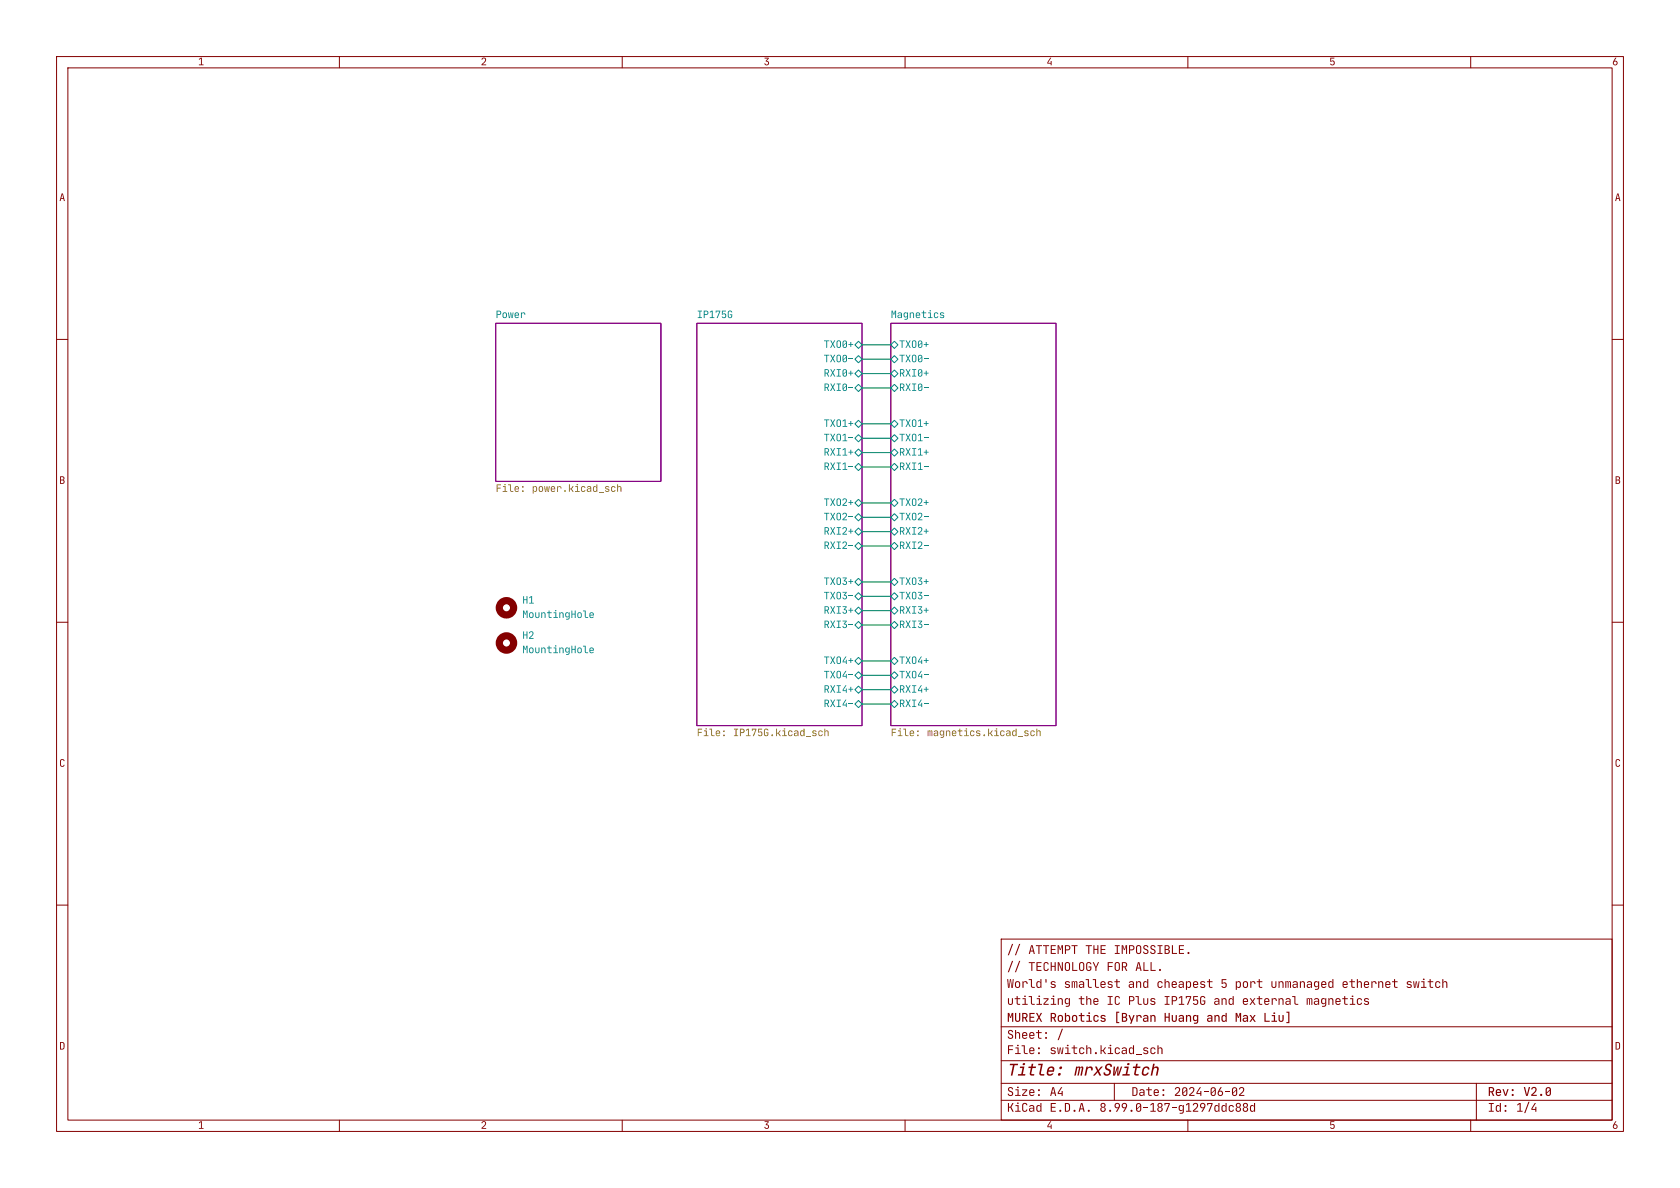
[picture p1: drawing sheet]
<svg xmlns="http://www.w3.org/2000/svg" width="297mm" height="210mm" viewBox="0 0 297 210" stroke-linecap="round" stroke-linejoin="round" font-family="sans-serif">
<defs><g id="words">
<text font-size="2.8" fill="#840000" x="189.8" y="191.1">mrxSwitch</text>
<g font-size="2.1" fill="#840000">
<text x="181.8" y="172.3">TECHNOLOGYFOR ALL.</text>
<text x="181.8" y="169.3">ATTEMPTTHE IMPOSSIBLE.</text>
<text x="195.6" y="178.3">IC</text>
<text x="199.4" y="175.3">and</text>
<text x="204.4" y="175.3">cheapest</text>
<text x="205.7" y="178.3">IP175G</text>
<text x="214.5" y="178.3">and</text>
<text x="215.8" y="175.3">5 port</text>
<text x="219.5" y="178.3">external</text>
<text x="224.6" y="175.3">unmanaged</text>
<text x="230.9" y="178.3">magnetics</text>
<text x="248.5" y="175.3">switch</text>
<text x="178" y="184.3">Sheet:</text>
<text x="205.7" y="181.3">Huang and Max Liu]</text>
<text x="178" y="197.2">KiCad</text>
<text x="178" y="194.4">Size:</text>
<text x="263" y="194.4">Rev:</text>
</g>
<g font-size="1.8" fill="#008484">
<text x="87.6" y="56.4">Power</text>
<text x="123.2" y="56.4">IP175G</text>
<text x="157.5" y="56.4">Magnetics</text>
<text x="145.6" y="64.6">TXO0-</text>
<text x="145.6" y="62.1">TXO0+</text>
<text x="158.9" y="62.1">TXO0+</text>
<text x="158.9" y="64.6">TXO0-</text>
<text x="145.6" y="76">TXO1+</text>
<text x="158.9" y="76">TXO1+</text>
<text x="145.6" y="78.6">TXO1-</text>
<text x="158.9" y="78.6">TXO1-</text>
<text x="145.6" y="92.6">TXO2-</text>
<text x="145.6" y="90">TXO2+</text>
<text x="158.9" y="92.6">TXO2-</text>
<text x="158.9" y="90">TXO2+</text>
<text x="145.6" y="106.5">TXO3-</text>
<text x="145.6" y="104">TXO3+</text>
<text x="158.9" y="106.5">TXO3-</text>
<text x="158.9" y="104">TXO3+</text>
<text x="145.6" y="118">TXO4+</text>
<text x="158.9" y="118">TXO4+</text>
<text x="145.6" y="120.5">TXO4-</text>
<text x="158.9" y="120.5">TXO4-</text>
</g>
<g font-size="1.8" fill="#840000">
<text x="10.5" y="136.1">C</text>
<text x="285.5" y="136.1">C</text>
</g>
</g></defs>
<path d="M10 10h277v190h-277zM12 12h273v186h-273zM60 10v2M110 10v2M160 10v2M210 10v2M260 10v2M177 166h108v32h-108z" fill="none" stroke="#840000" stroke-width=".18"/>
<g fill="#840000">
<path d="M35.2 10.4l.5-.2v1.2h.3v.1h-.8v-.1h.3v-1l-.3 .2z"/>
<path d="M85.2 10.3a.46 .46 0 0 1 .7 .1 .46 .46 0 0 1-.2 .7l-.4 .3h.7v.1h-.9v-.1l.4-.3a.34 .34 0 0 0 .3-.4 .34 .34 0 0 0-.4-.3l-.1 .2h-.2z"/>
<path d="M135.2 10.2h.7v.2l-.4 .3a.42 .42 0 0 1 .5 .4 .42 .42 0 0 1-.4 .5 .42 .42 0 0 1-.5-.4h.2a.28 .28 0 0 0 .4 .2 .28 .28 0 0 0 .1-.4 .28 .28 0 0 0-.4-.1v-.2l.4-.4h-.6z"/>
<path d="M185.7 10.2h.2l-.6 .9h.4v-.3h.2v.7h-.2v-.2h-.5v-.3z"/>
<path d="M235.2 10.2h.7v.1h-.6v.5a.42 .42 0 0 1 .6 .1 .42 .42 0 0 1-.1 .6 .42 .42 0 0 1-.5 0l-.2-.2h.2a.27 .27 0 0 0 .4 0 .27 .27 0 0 0 0-.4 .27 .27 0 0 0-.4 0h-.1z"/>
<path d="M285.6 10.2h.2l-.4 .6a.42 .42 0 0 1 .5 .3 .42 .42 0 0 1-.3 .5 .42 .42 0 0 1-.5-.5h.2a.26 .26 0 0 0 .4 .3 .26 .26 0 0 0 0-.5 .26 .26 0 0 0-.4 .2h-.2z"/>
</g>
<path d="M60 198v2M110 198v2M160 198v2M210 198v2M260 198v2" fill="none" stroke="#840000" stroke-width=".18"/>
<g fill="#840000">
<path d="M35.2 198.4l.5-.2v1.2h.3v.1h-.8v-.1h.3v-1l-.3 .2z"/>
<path d="M85.2 198.3a.46 .46 0 0 1 .7 .1 .46 .46 0 0 1-.2 .7l-.4 .3h.7v.1h-.9v-.1l.4-.3a.34 .34 0 0 0 .3-.4 .34 .34 0 0 0-.4-.3l-.1 .2h-.2z"/>
<path d="M135.2 198.2h.7v.2l-.4 .4a.42 .42 0 0 1 .5 .4 .42 .42 0 0 1-.4 .4 .42 .42 0 0 1-.5-.4h.2a.28 .28 0 0 0 .4 .2 .28 .28 0 0 0 .1-.4 .28 .28 0 0 0-.4-.1v-.2l.4-.4-.6 .1z"/>
<path d="M185.7 198.2h.2l-.6 .9h.4v-.3h.2v.7h-.2v-.2h-.5v-.3z"/>
<path d="M235.2 198.2h.7v.2h-.6v.4a.42 .42 0 0 1 .6 .1 .42 .42 0 0 1-.1 .6 .42 .42 0 0 1-.5 0l-.2-.2h.2a.27 .27 0 0 0 .4 0 .27 .27 0 0 0 0-.4 .27 .27 0 0 0-.4 0h-.1z"/>
<path d="M285.6 198.2h.2l-.4 .6a.42 .42 0 0 1 .5 .3 .42 .42 0 0 1-.3 .5 .42 .42 0 0 1-.5-.4h.2a.26 .26 0 0 0 .4 .2 .26 .26 0 0 0 0-.5 .26 .26 0 0 0-.4 .2l-.2 .1z"/>
</g>
<path d="M10 60h2M10 110h2M10 160h2" fill="none" stroke="#840000" stroke-width=".18"/>
<g fill="#840000">
<path d="M10.9 34.2h.2l.4 1.3h-.2l-.1-.3h-.4l-.1 .3h-.2l.2-.5h.5l-.2-.7-.2 .7h-.1z"/>
<path d="M10.6 84.2h.4a.33 .33 0 0 1 .4 .2 .33 .33 0 0 1-.2 .4 .35 .35 0 0 1 .2 .5 .35 .35 0 0 1-.4 .2h-.4v-.6h.2v.5h.2a.23 .23 0 0 0 .3-.2 .23 .23 0 0 0-.3-.3h-.4v-.6h.2v.5l.4-.1v-.3l-.6-.1z"/>
<path d="M10.6 184.2h.5l.3 .2v.8l-.2 .3h-.6v-1.2h.2v1.1h.3l.1-.3v-.6l-.6-.2z"/>
</g>
<path d="M285 60h2M285 110h2M285 160h2" fill="none" stroke="#840000" stroke-width=".18"/>
<g fill="#840000">
<path d="M285.9 34.2h.2l.4 1.3h-.2l-.1-.3h-.4l-.1 .3h-.2l.2-.5h.5l-.2-.7-.2 .7h-.1z"/>
<path d="M285.6 84.2h.4a.33 .33 0 0 1 .4 .2 .33 .33 0 0 1-.2 .4 .35 .35 0 0 1 .2 .5 .35 .35 0 0 1-.4 .2h-.4v-.6h.2v.5h.3l.2-.2-.2-.2-.5-.1v-.6h.2v.5h.3l.1-.3-.2-.2h-.4z"/>
<path d="M285.6 184.2h.5l.3 .2v.8l-.2 .3h-.6v-1.2h.2v1.1h.3l.1-.3v-.6l-.6-.2z"/>
<path d="M200.2 192.2h.6l.3 .2v.9l-.3 .4h-.6v-1.3h.2v1.2l.4-.1 .1-.2v-.8l-.2-.1h-.5z"/>
<path d="M201.5 192.6a.48 .48 0 0 1 .8 .3v.8h-.1v-.2a.4 .4 0 0 1-.5 .2 .4 .4 0 0 1-.3-.3h.2l.1 .2 .3-.1 .1-.3h-.4l-.1 .2-.2-.1 .2-.2 .5-.1a.29 .29 0 0 0-.1-.3 .29 .29 0 0 0-.4 .1h-.2z"/>
<path d="M203 192.2h.2v.4h.4v.1h-.4v.8l.4 .1v.1l-.5-.1-.1-.9h-.4v-.1h.4z"/>
<path d="M204.1 192.7l.5-.1 .3 .3v.3h-.8a.31 .31 0 0 0 .2 .4 .31 .31 0 0 0 .4-.1h.2a.48 .48 0 0 1-.6 .3 .48 .48 0 0 1-.4-.5v-.3h.8a.28 .28 0 0 0-.3-.3 .28 .28 0 0 0-.3 .3h-.2z"/>
<path d="M207.8 192.3a.53 .53 0 0 1 .8 .1 .53 .53 0 0 1-.3 .8l-.4 .4h.8v.1h-1v-.2l.4-.3a.41 .41 0 0 0 .3-.5 .41 .41 0 0 0-.4-.3l-.1 .2h-.2z"/>
<path d="M209.1 192.3a.47 .47 0 0 1 .5-.1 .47 .47 0 0 1 .3 .4v.7a.46 .46 0 0 1-.4 .5 .46 .46 0 0 1-.5-.5h.2a.27 .27 0 0 0 .3 .3 .27 .27 0 0 0 .2-.3v-.5l-.5 .5h-.2v-.1h.2l.5-.6a.27 .27 0 0 0-.3-.2 .27 .27 0 0 0-.2 .2v.6h-.2z"/>
<path d="M210.3 192.3a.53 .53 0 0 1 .8 .1 .53 .53 0 0 1-.2 .8l-.5 .4h.8v.1h-1v-.2l.4-.3a.41 .41 0 0 0 .4-.5 .41 .41 0 0 0-.5-.3l-.1 .2h-.2z"/>
<path d="M212.1 192.2h.2l-.6 1h.5v-.3h.2v.8h-.2v-.3h-.7v-.3z"/>
<path d="M212.8 192.9h.8v.2h-.8z"/>
<path d="M214.1 192.3a.47 .47 0 0 1 .6-.1 .47 .47 0 0 1 .2 .4v.7a.46 .46 0 0 1-.4 .5 .46 .46 0 0 1-.5-.5h.2a.27 .27 0 0 0 .3 .3 .27 .27 0 0 0 .3-.3v-.5l-.6 .5h-.2v-.1h.2l.6-.6a.27 .27 0 0 0-.3-.2 .27 .27 0 0 0-.3 .2v.6h-.2z"/>
<path d="M215.8 192.2h.2l-.5 .7a.47 .47 0 0 1 .7 .2 .47 .47 0 0 1-.3 .7 .47 .47 0 0 1-.6-.3v-.2h.1a.3 .3 0 0 0 .5 .2 .3 .3 0 0 0 0-.5 .3 .3 0 0 0-.4 .2l-.2 .1z"/>
<path d="M216.6 192.9h.8v.2h-.8z"/>
<path d="M217.9 192.3a.47 .47 0 0 1 .5-.1 .47 .47 0 0 1 .3 .4v.7a.46 .46 0 0 1-.4 .5 .46 .46 0 0 1-.5-.5h.2a.27 .27 0 0 0 .3 .3 .27 .27 0 0 0 .2-.3v-.5l-.5 .5h-.2v-.1h.2l.5-.6a.27 .27 0 0 0-.3-.2 .27 .27 0 0 0-.2 .2v.6h-.2z"/>
<path d="M219.1 192.3a.53 .53 0 0 1 .9 .1 .53 .53 0 0 1-.3 .8l-.5 .4h.8v.1h-1v-.2l.4-.3a.41 .41 0 0 0 .4-.5 .41 .41 0 0 0-.4-.3l-.2 .2h-.2z"/>
<circle cx="205.7" cy="193.6" r=".18"/>
<circle cx="205.7" cy="192.7" r=".18"/>
</g>
<path d="M177 194.5h108" fill="none" stroke="#840000" stroke-width=".18"/>
<g fill="#840000">
<path d="M185.8 195h.9v.2h-.8v.5h.7v.1h-.7v.6h.8v.1h-.9z"/>
<path d="M188.3 195h.5l.3 .2 .1 .9-.3 .4h-.6v-1.3h.1v1.2l.4-.1 .2-.2-.1-.8-.1-.1h-.5z"/>
<path d="M191.1 195h.3l.4 1.5h-.2l-.1-.4h-.5l-.1 .4h-.2l.1-.6h.6l-.2-.8-.2 .8h-.2z"/>
<path d="M194.7 195.1a.43 .43 0 0 1 .6 0 .43 .43 0 0 1-.1 .6 .45 .45 0 0 1 0 .8 .45 .45 0 0 1-.7-.4h.2a.29 .29 0 0 0 .4 .2 .29 .29 0 0 0 .1-.4 .29 .29 0 0 0-.5 .1l-.2 .1 .3-.4-.3-.3h.2a.26 .26 0 0 0 .4 .2 .26 .26 0 0 0 .1-.4 .26 .26 0 0 0-.5 .1l-.2 .1z"/>
<path d="M197.2 195.1a.56 .56 0 0 1 .8 .1 .56 .56 0 0 1-.2 .8l-.3 .5h-.2l.4-.7a.41 .41 0 0 1-.4 .1 .41 .41 0 0 1-.3-.5h.2a.3 .3 0 0 0 .5 .3 .3 .3 0 0 0 0-.5 .3 .3 0 0 0-.5 .2h-.2z"/>
<path d="M198.4 195.1a.56 .56 0 0 1 .8 .1 .56 .56 0 0 1-.1 .8l-.3 .5h-.3l.5-.7a.41 .41 0 0 1-.5 .1 .41 .41 0 0 1-.2-.5h.2a.3 .3 0 0 0 .4 .3 .3 .3 0 0 0 0-.5 .3 .3 0 0 0-.4 .2h-.2z"/>
<path d="M201 195.1a.47 .47 0 0 1 .5-.1 .47 .47 0 0 1 .3 .4v.7a.46 .46 0 0 1-.5 .5 .46 .46 0 0 1-.5-.5h.2a.27 .27 0 0 0 .3 .3 .27 .27 0 0 0 .3-.3v-.5l-.6 .5h-.2v-.1h.2l.6-.6a.27 .27 0 0 0-.3-.2 .27 .27 0 0 0-.3 .2v.6h-.2z"/>
<path d="M202.1 195.7h.9v.2h-.9z"/>
<path d="M203.4 195.2l.3-.2h.3v1.4h.3v.1h-.9v-.1h.4v-1.2l-.4 .2z"/>
<path d="M204.7 195.1a.43 .43 0 0 1 .7 0 .43 .43 0 0 1-.1 .6 .45 .45 0 0 1 0 .8 .45 .45 0 0 1-.7-.4h.2a.29 .29 0 0 0 .4 .2 .29 .29 0 0 0 .1-.4 .29 .29 0 0 0-.5 .1l-.2 .1 .3-.4-.3-.3h.2a.26 .26 0 0 0 .4 .2 .26 .26 0 0 0 0-.4 .26 .26 0 0 0-.4 .1l-.2 .1z"/>
<path d="M205.9 195h.9l-.5 1.5h-.2l.5-1.3h-.6v.2h-.1z"/>
<path d="M207.2 195.7h.8v.2h-.8z"/>
<path d="M208.5 195.5l.3-.2 .3 .3v-.2h.2l-.1 1.3-.2 .1-.4 .1v-.2l.4-.1 .1-.4a.39 .39 0 0 1-.5 .2 .39 .39 0 0 1-.2-.4h.2a.27 .27 0 0 0 .2 .2 .27 .27 0 0 0 .3-.2v-.2a.27 .27 0 0 0-.3-.3 .27 .27 0 0 0-.2 .3v.2h-.2z"/>
<path d="M209.7 195.2l.3-.2h.3v1.4h.3v.1h-.9v-.1h.4v-1.2l-.4 .2z"/>
<path d="M211 195.1a.53 .53 0 0 1 .8 .1 .53 .53 0 0 1-.3 .8l-.4 .4h.7v.1h-.9v-.2l.4-.3a.41 .41 0 0 0 .3-.5 .41 .41 0 0 0-.4-.3l-.1 .2h-.2z"/>
<path d="M212.3 195.1a.56 .56 0 0 1 .8 .1 .56 .56 0 0 1-.2 .8l-.3 .5h-.2l.4-.7a.41 .41 0 0 1-.4 .1 .41 .41 0 0 1-.3-.5h.2a.3 .3 0 0 0 .5 .3 .3 .3 0 0 0 0-.5 .3 .3 0 0 0-.5 .2h-.2z"/>
<path d="M213.4 195h1l-.6 1.5h-.2l.6-1.3h-.6v.2h-.2z"/>
<path d="M214.8 195.5l.3-.2 .3 .3v-.6h.2v1.5h-.2v-.2a.39 .39 0 0 1-.5 .2 .39 .39 0 0 1-.2-.4h.2a.27 .27 0 0 0 .2 .3 .27 .27 0 0 0 .3-.3v-.3a.27 .27 0 0 0-.3-.3 .27 .27 0 0 0-.2 .3v.3h-.2z"/>
<path d="M216 195.5l.4-.2 .3 .3v-.6h.1v1.5h-.1v-.2a.39 .39 0 0 1-.5 .2 .39 .39 0 0 1-.3-.4h.2a.27 .27 0 0 0 .3 .3 .27 .27 0 0 0 .3-.3v-.3a.27 .27 0 0 0-.3-.3 .27 .27 0 0 0-.3 .3v.3h-.2z"/>
<path d="M217.3 195.5a.48 .48 0 0 1 .8 .2h-.1l-.1-.1a.28 .28 0 0 0-.3-.1 .28 .28 0 0 0-.2 .3v.3a.28 .28 0 0 0 .2 .3 .28 .28 0 0 0 .4-.2h.1a.47 .47 0 0 1-.5 .4 .47 .47 0 0 1-.4-.5z"/>
<path d="M218.6 195.1a.43 .43 0 0 1 .7 0 .43 .43 0 0 1-.2 .6 .45 .45 0 0 1 0 .8 .45 .45 0 0 1-.7-.4h.2a.29 .29 0 0 0 .5 .2 .29 .29 0 0 0 0-.4 .29 .29 0 0 0-.5 .1l-.2 .1 .3-.4-.2-.3h.2a.26 .26 0 0 0 .3 .2 .26 .26 0 0 0 .1-.4 .26 .26 0 0 0-.4 .1l-.2 .1z"/>
<path d="M219.8 195.1a.43 .43 0 0 1 .7 0 .43 .43 0 0 1-.1 .6 .45 .45 0 0 1 0 .8 .45 .45 0 0 1-.7-.4h.2a.29 .29 0 0 0 .4 .2 .29 .29 0 0 0 .1-.4 .29 .29 0 0 0-.5 .1l-.2 .1 .3-.4-.3-.3h.2a.26 .26 0 0 0 .4 .2 .26 .26 0 0 0 0-.4 .26 .26 0 0 0-.4 .1l-.2 .1z"/>
<path d="M221.1 195.5l.3-.2 .3 .3v-.6h.2v1.5h-.2v-.2a.39 .39 0 0 1-.5 .2 .39 .39 0 0 1-.2-.4h.2a.27 .27 0 0 0 .2 .3 .27 .27 0 0 0 .3-.3v-.3a.27 .27 0 0 0-.3-.3 .27 .27 0 0 0-.2 .3v.3h-.2z"/>
<circle cx="187.5" cy="196.4" r=".19"/>
<circle cx="190" cy="196.4" r=".19"/>
<circle cx="192.5" cy="196.4" r=".19"/>
<circle cx="196.3" cy="196.4" r=".19"/>
<circle cx="200" cy="196.4" r=".19"/>
</g>
<path d="M177 191.5h108" fill="none" stroke="#840000" stroke-width=".18"/>
<g fill="#840000">
<path d="M263.2 192.2h.5a.47 .47 0 0 1 .5 .3 .47 .47 0 0 1-.3 .6l.3 .6h-.3l-.3-.6h-.2v.6h-.2v-1.3h.2v.5h.3a.28 .28 0 0 0 .2-.3 .28 .28 0 0 0-.2-.2h-.5z"/>
<path d="M269.4 192.2h.2l.3 1.4 .4-1.4h.2l-.4 1.5h-.3z"/>
<path d="M270.8 192.3a.54 .54 0 0 1 .8 .1 .54 .54 0 0 1-.2 .8l-.5 .3h.8v.2h-1v-.2l.4-.4a.4 .4 0 0 0 .4-.4 .4 .4 0 0 0-.5-.3l-.1 .2h-.2z"/>
<path d="M273.4 192.3a.48 .48 0 0 1 .5-.1 .48 .48 0 0 1 .3 .4v.7a.48 .48 0 0 1-.5 .5 .48 .48 0 0 1-.5-.5h.3v.2a.27 .27 0 0 0 .3 0 .27 .27 0 0 0 .2-.2v-.5l-.5 .5h-.3v-.2h.3l.5-.5-.1-.2a.27 .27 0 0 0-.3 0 .27 .27 0 0 0-.1 .2v.5h-.3z"/>
<path d="M186.1 192.2h.2l.4 1.5h-.2l-.1-.4h-.4l-.2 .4h-.2l.2-.6h.6l-.2-.8-.2 .8h-.2z"/>
<path d="M187.6 192.2h.2l-.6 1h.5v-.3h.2v.8h-.2v-.3h-.7v-.3z"/>
<path d="M263.2 195h.9v.2h-.4v1.2h.4v.1h-.9v-.1h.3v-1.2h-.3z"/>
<path d="M264.5 195.5l.4-.2 .3 .3v-.6h.1v1.5h-.1v-.2a.39 .39 0 0 1-.5 .2 .39 .39 0 0 1-.3-.4h.2a.27 .27 0 0 0 .3 .3 .27 .27 0 0 0 .3-.3v-.3a.27 .27 0 0 0-.3-.3 .27 .27 0 0 0-.3 .3v.3h-.2z"/>
<path d="M268.2 195.2l.4-.2h.2v1.4h.4v.1h-1v-.1h.4l.1-1.2-.5 .2z"/>
<path d="M270.2 194.8h.2l-.7 2h-.2z"/>
<path d="M271.3 195h.2l-.6 1h.5v-.3h.2v.8h-.2v-.3h-.7v-.3z"/>
<circle cx="272.5" cy="193.6" r=".2"/>
<circle cx="180" cy="192.2" r=".15"/>
<circle cx="183.7" cy="193.6" r=".18"/>
<circle cx="183.7" cy="192.7" r=".18"/>
<circle cx="266.2" cy="196.4" r=".18"/>
<circle cx="266.2" cy="195.5" r=".18"/>
</g>
<path d="M177 187.5h108" fill="none" stroke="#840000" stroke-width=".18"/>
<g fill="#840000">
<path d="M178.6 188h1.4l-.1 .3h-.5l-.4 1.8h-.3l.4-1.8h-.6z"/>
<path d="M180.3 188.5h.8l-.3 1.4h.5l-.1 .2h-1.3l.1-.2h.5l.3-1.1h-.5z"/>
<path d="M181.9 188.5h.4l.1-.5h.3l-.1 .5h.6l-.1 .3h-.6l-.2 1 .6 .1-.1 .2h-.4a.33 .33 0 0 1-.4-.4l.2-.9h-.4z"/>
<path d="M183.6 188h.8l-.4 1.8 .1 .1h.5v.2h-.5a.37 .37 0 0 1-.4-.5l.3-1.3h-.5z"/>
<path d="M185.3 188.8a.57 .57 0 0 1 .7-.3 .57 .57 0 0 1 .4 .7l-.1 .3h-.9a.35 .35 0 0 0 .1 .4 .35 .35 0 0 0 .5-.1h.3a.61 .61 0 0 1-.7 .4 .61 .61 0 0 1-.5-.7v-.3h1a.36 .36 0 0 0-.4-.4 .36 .36 0 0 0-.3 .4h-.3z"/>
<path d="M195.6 188.2a.56 .56 0 0 1 .6-.2 .56 .56 0 0 1 .4 .6h-.3a.31 .31 0 0 0-.5-.3 .31 .31 0 0 0 0 .6 .67 .67 0 0 1 .4 1 .67 .67 0 0 1-1.1-.1v-.2h.3a.35 .35 0 0 0 .5 .3 .35 .35 0 0 0 0-.6 .59 .59 0 0 1-.5-.4 .59 .59 0 0 1 .2-.7z"/>
<path d="M178.2 184.8h.9v.2h-.7v.5h.7v.1h-.7v.7h-.2z"/>
<path d="M179.5 185.2h.6v1h.3v.1h-.9v-.1h.4v-.9h-.4z"/>
<path d="M180.6 184.8h.6v1.3l.5 .1v.1h-.4l-.3-.1v-1.2h-.4z"/>
<path d="M182.1 185.3l.5-.1 .3 .3v.3h-.8a.31 .31 0 0 0 .2 .4 .31 .31 0 0 0 .4-.1h.2a.48 .48 0 0 1-.6 .3 .48 .48 0 0 1-.4-.5v-.3h.8a.28 .28 0 0 0-.3-.3 .28 .28 0 0 0-.3 .3h-.2z"/>
<path d="M185.8 185.3a.52 .52 0 0 1 .8 .1l-.3-.1a.19 .19 0 0 0-.3 0 .19 .19 0 0 0 .1 .3 .41 .41 0 0 1 .5 .5 .41 .41 0 0 1-.7 .2l-.2-.3 .5 .2a.19 .19 0 0 0 .2-.1 .19 .19 0 0 0-.1-.3 .38 .38 0 0 1-.5-.1 .38 .38 0 0 1 0-.4z"/>
<path d="M186.9 185.2h.2l.1 1 .2-1h.1l.2 1 .2-1h.1l-.1 1.1h-.3l-.1-1-.2 1h-.3z"/>
<path d="M188.3 185.2h.6v1h.3v.1h-.9v-.1h.4v-.9h-.4z"/>
<path d="M189.8 184.8h.2v.4h.4v.1h-.4v.8l.4 .1v.1l-.5-.1-.1-.9h-.3v-.1h.3z"/>
<path d="M190.9 185.3a.48 .48 0 0 1 .8 .2h-.2l-.1-.1a.28 .28 0 0 0-.3-.1 .28 .28 0 0 0-.1 .3v.3a.28 .28 0 0 0 .2 .3 .28 .28 0 0 0 .3-.2h.2a.47 .47 0 0 1-.5 .4 .47 .47 0 0 1-.4-.5z"/>
<path d="M192 184.8h.2v.6a.37 .37 0 0 1 .4-.3 .37 .37 0 0 1 .3 .4v.8h-.2v-.7a.26 .26 0 0 0-.2-.3 .26 .26 0 0 0-.3 .3v.7h-.2z"/>
<path d="M194.6 184.8h.1v.8h.3l.3-.4h.2l-.4 .5 .5 .6h-.3l-.3-.5h-.3v.5h-.1z"/>
<path d="M195.9 185.2h.5v1h.4v.1h-1v-.1h.4v-.9h-.3z"/>
<path d="M197.2 185.3a.48 .48 0 0 1 .8 .2h-.2l-.1-.1a.28 .28 0 0 0-.3-.1 .28 .28 0 0 0-.1 .3v.3a.28 .28 0 0 0 .2 .3 .28 .28 0 0 0 .3-.2h.2a.47 .47 0 0 1-.5 .4 .47 .47 0 0 1-.4-.5z"/>
<path d="M198.4 185.2a.48 .48 0 0 1 .8 .3v.8h-.2v-.2a.4 .4 0 0 1-.4 .2 .4 .4 0 0 1-.3-.3h.2l.1 .2 .3-.1 .1-.3h-.4l-.1 .2-.2-.1 .2-.2 .5-.1a.29 .29 0 0 0-.2-.3 .29 .29 0 0 0-.3 .1h-.2z"/>
<path d="M199.7 185.3l.3-.2 .3 .3v-.6h.2v1.5h-.2v-.2a.39 .39 0 0 1-.5 .2 .39 .39 0 0 1-.2-.4h.2a.27 .27 0 0 0 .2 .3 .27 .27 0 0 0 .3-.3v-.3a.27 .27 0 0 0-.3-.3 .27 .27 0 0 0-.2 .3v.3h-.2z"/>
<path d="M200.8 186.4h1v.1h-1z"/>
<path d="M202.2 185.3a.52 .52 0 0 1 .8 .1l-.3-.1a.19 .19 0 0 0-.3 0 .19 .19 0 0 0 .1 .3 .41 .41 0 0 1 .5 .5 .41 .41 0 0 1-.7 .2l-.2-.3 .4 .2a.19 .19 0 0 0 .3-.1 .19 .19 0 0 0-.2-.3 .38 .38 0 0 1-.4-.1 .38 .38 0 0 1 0-.4z"/>
<path d="M203.5 185.3a.48 .48 0 0 1 .8 .2h-.2l-.1-.1a.28 .28 0 0 0-.3-.1 .28 .28 0 0 0-.1 .3v.3a.28 .28 0 0 0 .2 .3 .28 .28 0 0 0 .3-.2h.2a.47 .47 0 0 1-.5 .4 .47 .47 0 0 1-.4-.5z"/>
<path d="M204.6 184.8h.2v.6a.37 .37 0 0 1 .4-.3 .37 .37 0 0 1 .3 .4v.8h-.2v-.7a.26 .26 0 0 0-.2-.3 .26 .26 0 0 0-.3 .3v.7h-.2z"/>
<circle cx="181" cy="188.1" r=".21"/>
<circle cx="187.3" cy="189.9" r=".25"/>
<circle cx="187.5" cy="188.7" r=".25"/>
<circle cx="199.5" cy="188.1" r=".21"/>
<circle cx="183.7" cy="186.2" r=".18"/>
<circle cx="183.7" cy="185.3" r=".18"/>
<circle cx="188.8" cy="184.8" r=".15"/>
<circle cx="193.7" cy="186.2" r=".19"/>
<circle cx="196.3" cy="184.8" r=".15"/>
</g>
<path d="M177 181.5h108" fill="none" stroke="#840000" stroke-width=".18"/>
<g fill="#840000">
<path d="M187.7 181.9h.2l-.7 2h-.2z"/>
<path d="M178.2 179.1h.2l.3 .7 .2-.7h.2v1.5h-.2v-1.3l-.2 .6h-.1l-.3-.6 .1 1.3h-.2z"/>
<path d="M179.4 179.1h.3v1.1a.25 .25 0 0 0 .2 .3 .25 .25 0 0 0 .3-.3v-1.1h.2v1.1a.47 .47 0 0 1-.5 .5 .47 .47 0 0 1-.5-.5z"/>
<path d="M180.7 179.1h.5a.47 .47 0 0 1 .5 .3 .47 .47 0 0 1-.3 .6l.3 .6h-.2l-.3-.6h-.3v.6h-.2v-1.3h.2v.5h.3a.28 .28 0 0 0 .3-.3 .28 .28 0 0 0-.3-.2h-.5z"/>
<path d="M182 179.1h.9v.2h-.7v.4h.6v.2h-.6v.5h.7v.2h-.9z"/>
<path d="M183.1 179.1h.3l.3 .6 .3-.6h.2l-.4 .7 .5 .8h-.3l-.3-.6-.3 .6h-.3l.5-.8z"/>
<path d="M185.7 179.1h.5a.47 .47 0 0 1 .5 .3 .47 .47 0 0 1-.3 .6l.3 .6h-.2l-.3-.6h-.2v.6h-.3v-1.3h.3v.5h.2a.28 .28 0 0 0 .3-.3 .28 .28 0 0 0-.3-.2h-.5z"/>
<path d="M187.1 179.5a.48 .48 0 0 1 .5-.1 .48 .48 0 0 1 .3 .5v.3a.48 .48 0 0 1-.4 .5 .48 .48 0 0 1-.5-.5h.2a.26 .26 0 0 0 .3 .3 .26 .26 0 0 0 .2-.3v-.3a.26 .26 0 0 0-.2-.3 .26 .26 0 0 0-.3 .3v.3h-.2z"/>
<path d="M188.3 179.1h.2v.5a.39 .39 0 0 1 .4-.2 .39 .39 0 0 1 .3 .5v.3a.39 .39 0 0 1-.3 .4 .39 .39 0 0 1-.4-.2v.2h-.2v-.4h.2a.26 .26 0 0 0 .2 .3 .26 .26 0 0 0 .3-.3v-.3a.26 .26 0 0 0-.3-.3 .26 .26 0 0 0-.2 .3v.3h-.2z"/>
<path d="M189.6 179.5a.48 .48 0 0 1 .6-.1 .48 .48 0 0 1 .3 .5v.3a.48 .48 0 0 1-.5 .5 .48 .48 0 0 1-.5-.5h.2a.26 .26 0 0 0 .3 .3 .26 .26 0 0 0 .2-.3v-.3a.26 .26 0 0 0-.2-.3 .26 .26 0 0 0-.3 .3v.3h-.2z"/>
<path d="M191.1 179.1h.2v.3h.4v.2h-.4v.8h.4v.2l-.6-.1v-.9h-.4v-.2h.4z"/>
<path d="M192.1 179.4h.6v1h.3v.2h-1v-.2h.5v-.8h-.4z"/>
<path d="M193.4 179.5a.49 .49 0 0 1 .5-.1 .49 .49 0 0 1 .3 .4h-.2l-.1-.2a.26 .26 0 0 0-.4 .3v.3a.27 .27 0 0 0 .2 .3 .27 .27 0 0 0 .3-.3h.2a.48 .48 0 0 1-.5 .5 .48 .48 0 0 1-.4-.5z"/>
<path d="M194.6 179.5a.53 .53 0 0 1 .9 .2l-.4-.1a.18 .18 0 0 0-.3 0 .18 .18 0 0 0 .1 .3 .42 .42 0 0 1 .6 .5 .42 .42 0 0 1-.7 .2l-.3-.3 .5 .2a.18 .18 0 0 0 .3-.1 .18 .18 0 0 0-.2-.3 .39 .39 0 0 1-.5-.1 .39 .39 0 0 1 0-.5z"/>
<path d="M197.3 178.8h.6v.2h-.4v1.7h.4v.2h-.6z"/>
<path d="M198.3 179.1h.5a.39 .39 0 0 1 .4 .2 .39 .39 0 0 1-.2 .5 .42 .42 0 0 1 .3 .5 .42 .42 0 0 1-.5 .3h-.5v-.7h.2v.5h.3a.26 .26 0 0 0 .3-.2 .26 .26 0 0 0-.3-.3h-.5v-.6h.2v.4h.3a.24 .24 0 0 0 .2-.2 .24 .24 0 0 0-.2-.2h-.5z"/>
<path d="M199.5 179.4h.2l.4 1 .3-1h.2l-.6 1.6h-.2l.2-.5z"/>
<path d="M200.9 179.4h.2v.2a.4 .4 0 0 1 .5-.2 .4 .4 0 0 1 .2 .5h-.2a.26 .26 0 0 0-.2-.3 .26 .26 0 0 0-.3 .3v.7h-.2z"/>
<path d="M202.2 179.5a.49 .49 0 0 1 .8 .3v.8h-.2v-.2a.4 .4 0 0 1-.4 .3 .4 .4 0 0 1-.4-.4h.3l.1 .1h.3l.1-.3h-.4l-.1 .2-.2-.1 .2-.3h.5a.28 .28 0 0 0-.2-.3 .28 .28 0 0 0-.3 .1h-.2z"/>
<path d="M203.4 179.4h.2v.2a.38 .38 0 0 1 .4-.2 .38 .38 0 0 1 .3 .4v.8h-.2v-.7a.25 .25 0 0 0-.3-.3 .25 .25 0 0 0-.2 .3v.7h-.2z"/>
<path d="M205.9 179.1h.2v.6h.5v-.6h.2v1.5h-.2v-.7h-.5v.7h-.2z"/>
<path d="M216 179.5l.4-.1 .3 .2v-.5h.2v1.5h-.2v-.2a.39 .39 0 0 1-.5 .2 .39 .39 0 0 1-.3-.4h.2a.26 .26 0 0 0 .3 .3 .26 .26 0 0 0 .3-.3v-.3a.26 .26 0 0 0-.3-.3 .26 .26 0 0 0-.3 .3v.3h-.2z"/>
<path d="M218.4 179.1h.3l.2 .7 .2-.7h.3v1.5h-.2v-1.3l-.2 .6h-.2l-.2-.6 .1 1.3h-.3z"/>
<path d="M223.5 179.1h.3v1.3h.7v.2h-1z"/>
<path d="M227.4 178.8h.6v2.1h-.6v-.2h.3v-1.7h-.3z"/>
<path d="M178.2 176.5h.2v.7a.25 .25 0 0 0 .2 .3 .25 .25 0 0 0 .3-.3v-.7h.2v.7a.44 .44 0 0 1-.5 .5 .44 .44 0 0 1-.4-.5z"/>
<path d="M179.7 176.1h.2v.4h.5v.1h-.5v.8l.4 .1v.1l-.5-.1-.1-.9h-.3v-.1h.3z"/>
<path d="M180.8 176.5h.5v1h.4v.1h-1v-.1h.4v-.9h-.3z"/>
<path d="M181.9 176.1h.5v1.3l.5 .1v.1h-.4l-.2-.1-.1-1.2h-.3z"/>
<path d="M183.3 176.5h.6v1h.3v.1h-1v-.1h.5v-.9h-.4z"/>
<path d="M184.5 176.5h.9v.2l-.7 .8h.7v.1h-.9v-.2l.7-.8h-.7z"/>
<path d="M185.8 176.5h.6v1h.3v.1h-.9v-.1h.4v-.9h-.4z"/>
<path d="M187 176.5h.2v.2a.37 .37 0 0 1 .4-.3 .37 .37 0 0 1 .3 .4v.8h-.2v-.7a.26 .26 0 0 0-.3-.3 .26 .26 0 0 0-.2 .3v.7h-.2z"/>
<path d="M188.3 176.6l.4-.2 .3 .3v-.2h.2l-.1 1.3-.2 .1-.5 .1v-.2l.5-.1 .1-.4a.39 .39 0 0 1-.5 .2 .39 .39 0 0 1-.3-.4h.2a.27 .27 0 0 0 .3 .2 .27 .27 0 0 0 .3-.2v-.2a.27 .27 0 0 0-.3-.3 .27 .27 0 0 0-.3 .3v.2h-.2z"/>
<path d="M191.1 176.1h.1v.4h.5v.1h-.5l.1 .8 .4 .1v.1l-.6-.1v-.9h-.4v-.1h.4z"/>
<path d="M192 176.1h.2v.6a.37 .37 0 0 1 .5-.3 .37 .37 0 0 1 .2 .4v.8h-.2v-.7a.26 .26 0 0 0-.2-.3 .26 .26 0 0 0-.3 .3v.7h-.2z"/>
<path d="M193.4 176.6l.5-.1 .3 .3v.3h-.7a.31 .31 0 0 0 .1 .4 .31 .31 0 0 0 .4-.1h.2a.48 .48 0 0 1-.5 .3 .48 .48 0 0 1-.4-.5v-.3h.7a.28 .28 0 0 0-.3-.3 .28 .28 0 0 0-.2 .3h-.2z"/>
<path d="M199.6 176.1h.5a.46 .46 0 0 1 .5 .4 .46 .46 0 0 1-.5 .5h-.3v.6h-.2v-1.3h.2v.5h.3a.29 .29 0 0 0 .3-.3 .29 .29 0 0 0-.3-.2h-.5z"/>
<path d="M200.7 176.1h.6v1.3l.5 .1v.1h-.4l-.2-.1-.1-1.2h-.4z"/>
<path d="M202.1 176.5h.2v.7a.25 .25 0 0 0 .3 .3 .25 .25 0 0 0 .2-.3v-.7h.2v.7a.44 .44 0 0 1-.4 .5 .44 .44 0 0 1-.5-.5z"/>
<path d="M203.4 176.6a.52 .52 0 0 1 .9 .1l-.4-.1a.19 .19 0 0 0-.3 0 .19 .19 0 0 0 .1 .3 .41 .41 0 0 1 .5 .5 .41 .41 0 0 1-.7 .2l-.2-.3 .5 .2a.19 .19 0 0 0 .3-.1 .19 .19 0 0 0-.2-.3 .38 .38 0 0 1-.4-.1 .38 .38 0 0 1-.1-.4z"/>
<path d="M217.3 176.6l.4-.2 .2 .3v-.6h.2v1.5h-.2v-.2a.39 .39 0 0 1-.4 .2 .39 .39 0 0 1-.3-.4h.2a.27 .27 0 0 0 .3 .3 .27 .27 0 0 0 .2-.3v-.3a.27 .27 0 0 0-.2-.3 .27 .27 0 0 0-.3 .3v.3h-.2z"/>
<path d="M222.5 176.1h.2v.4h.5v.1h-.5v.8l.4 .1v.1l-.5-.1-.1-.9h-.3v-.1h.3z"/>
<path d="M227.4 176.5a.48 .48 0 0 1 .8 .3v.8h-.2v-.2a.4 .4 0 0 1-.4 .2 .4 .4 0 0 1-.4-.3h.2l.1 .2 .4-.1 .1-.3h-.4l-.2 .2-.2-.1 .3-.2 .5-.1a.29 .29 0 0 0-.2-.3 .29 .29 0 0 0-.4 .1h-.1z"/>
<path d="M228.4 176.1h.6v1.3l.5 .1v.1h-.4l-.2-.1-.1-1.2h-.4z"/>
<path d="M237.6 176.1h.2v.4h.5v.1h-.5v.8l.5 .1v.1l-.6-.1-.1-.9h-.3v-.1h.3z"/>
<path d="M241.2 176.6a.52 .52 0 0 1 .8 .1l-.3-.1a.19 .19 0 0 0-.3 0 .19 .19 0 0 0 .1 .3 .41 .41 0 0 1 .5 .5 .41 .41 0 0 1-.7 .2l-.2-.3 .4 .2a.19 .19 0 0 0 .3-.1 .19 .19 0 0 0-.1-.3 .38 .38 0 0 1-.5-.1 .38 .38 0 0 1 0-.4z"/>
<path d="M178.1 173.1h.1l.1 1.4 .2-1.4h.2l.2 1.4 .1-1.4h.2l-.1 1.5h-.3l-.1-1.4-.2 1.4h-.3z"/>
<path d="M179.6 173.6a.47 .47 0 0 1 .5-.1 .47 .47 0 0 1 .3 .4v.3a.46 .46 0 0 1-.5 .5 .46 .46 0 0 1-.5-.5h.2a.27 .27 0 0 0 .3 .3 .27 .27 0 0 0 .3-.3v-.3a.27 .27 0 0 0-.3-.3 .27 .27 0 0 0-.3 .3v.3h-.2z"/>
<path d="M180.8 173.5h.1v.2a.39 .39 0 0 1 .5-.2 .39 .39 0 0 1 .3 .4h-.2a.27 .27 0 0 0-.3-.3 .27 .27 0 0 0-.3 .3v.7h-.1z"/>
<path d="M181.9 173.1h.5v1.3l.5 .1v.1h-.4l-.2-.1-.1-1.2h-.3z"/>
<path d="M183.3 173.6l.4-.2 .2 .3v-.6h.2v1.5h-.2v-.2a.39 .39 0 0 1-.4 .2 .39 .39 0 0 1-.3-.4h.2a.27 .27 0 0 0 .3 .3 .27 .27 0 0 0 .2-.3v-.3a.27 .27 0 0 0-.2-.3 .27 .27 0 0 0-.3 .3v.3h-.2z"/>
<path d="M184.8 173.1h.2v.6h-.2z"/>
<path d="M185.8 173.6a.52 .52 0 0 1 .8 .1l-.3-.1a.19 .19 0 0 0-.3 0 .19 .19 0 0 0 .1 .3 .41 .41 0 0 1 .5 .5 .41 .41 0 0 1-.7 .2l-.2-.3 .5 .2a.19 .19 0 0 0 .2-.1 .19 .19 0 0 0-.1-.3 .38 .38 0 0 1-.5-.1 .38 .38 0 0 1 0-.4z"/>
<path d="M188.3 173.6a.52 .52 0 0 1 .9 .1l-.4-.1a.19 .19 0 0 0-.3 0 .19 .19 0 0 0 .1 .3 .41 .41 0 0 1 .5 .5 .41 .41 0 0 1-.7 .2l-.2-.3 .5 .2a.19 .19 0 0 0 .3-.1 .19 .19 0 0 0-.2-.3 .38 .38 0 0 1-.5-.1 .38 .38 0 0 1 0-.4z"/>
<path d="M189.5 173.5h.1v.1a.2 .2 0 0 1 .2-.2 .2 .2 0 0 1 .2 .2 .22 .22 0 0 1 .3-.2 .22 .22 0 0 1 .2 .3v.9h-.2v-.9l-.1-.1-.2 .1v.9h-.1v-.9l-.1-.1-.2 .1v.9h-.1z"/>
<path d="M190.9 173.5a.48 .48 0 0 1 .8 .3v.8h-.2v-.2a.4 .4 0 0 1-.4 .2 .4 .4 0 0 1-.4-.3h.2l.1 .2 .3-.1 .2-.3h-.4l-.2 .2-.2-.1 .3-.2 .5-.1a.29 .29 0 0 0-.2-.3 .29 .29 0 0 0-.4 .1h-.1z"/>
<path d="M191.9 173.1h.6v1.3l.5 .1v.1h-.4l-.2-.1-.1-1.2h-.4z"/>
<path d="M193.2 173.1h.6v1.3l.5 .1v.1h-.4l-.3-.1v-1.2h-.4z"/>
<path d="M194.7 173.6l.5-.1 .3 .3v.3h-.8a.31 .31 0 0 0 .2 .4 .31 .31 0 0 0 .4-.1h.2a.48 .48 0 0 1-.6 .3 .48 .48 0 0 1-.4-.5v-.3h.8a.28 .28 0 0 0-.3-.3 .28 .28 0 0 0-.3 .3h-.2z"/>
<path d="M195.9 173.6a.52 .52 0 0 1 .8 .1l-.3-.1a.19 .19 0 0 0-.3 0 .19 .19 0 0 0 .1 .3 .41 .41 0 0 1 .5 .5 .41 .41 0 0 1-.7 .2l-.2-.3 .4 .2a.19 .19 0 0 0 .3-.1 .19 .19 0 0 0-.2-.3 .38 .38 0 0 1-.4-.1 .38 .38 0 0 1 0-.4z"/>
<path d="M197.3 173.1h.2v.4h.5v.1h-.5l.1 .8 .4 .1v.1l-.6-.1-.1-.9h-.3v-.1h.3z"/>
<path d="M202.2 173.6l.4-.2 .2 .3v-.6h.2v1.5h-.2v-.2a.39 .39 0 0 1-.4 .2 .39 .39 0 0 1-.3-.4h.2a.27 .27 0 0 0 .2 .3 .27 .27 0 0 0 .3-.3v-.3a.27 .27 0 0 0-.3-.3 .27 .27 0 0 0-.2 .3v.3h-.2z"/>
<path d="M205.9 173.1h.2v.6a.37 .37 0 0 1 .4-.3 .37 .37 0 0 1 .3 .4v.8h-.2v-.7a.26 .26 0 0 0-.3-.3 .26 .26 0 0 0-.2 .3v.7h-.2z"/>
<path d="M213.7 173.1h.2v.4h.5v.1h-.5v.8l.4 .1v.1l-.5-.1-.1-.9h-.3v-.1h.3z"/>
<path d="M216 173.1h.8v.2h-.6l-.1 .5a.48 .48 0 0 1 .8 .3 .48 .48 0 0 1-.7 .5l-.3-.3h.2a.31 .31 0 0 0 .5 .1 .31 .31 0 0 0 0-.5 .31 .31 0 0 0-.4 0h-.2z"/>
<path d="M222.5 173.1h.2v.4h.5v.1h-.5v.8l.4 .1v.1l-.5-.1-.1-.9h-.3v-.1h.3z"/>
<path d="M234.9 173.6l.4-.2 .3 .3-.1-.6h.2v1.5h-.1v-.2a.39 .39 0 0 1-.5 .2 .39 .39 0 0 1-.3-.4h.2a.27 .27 0 0 0 .3 .3 .27 .27 0 0 0 .2-.3v-.3a.27 .27 0 0 0-.2-.3 .27 .27 0 0 0-.3 .3v.3h-.2z"/>
<path d="M237.5 173.6l.5-.1 .3 .3v.3h-.8a.31 .31 0 0 0 .2 .4 .31 .31 0 0 0 .4-.1h.2a.48 .48 0 0 1-.6 .3 .48 .48 0 0 1-.4-.5v-.3h.8a.28 .28 0 0 0-.3-.3 .28 .28 0 0 0-.3 .3h-.2z"/>
<path d="M238.9 173.1h.2v.4h.4v.1h-.4v.8l.4 .1v.1l-.5-.1-.1-.9h-.3v-.1h.3z"/>
<path d="M239.9 173.1h.2l-.1 .6a.37 .37 0 0 1 .5-.3 .37 .37 0 0 1 .3 .4v.8h-.2v-.7a.26 .26 0 0 0-.3-.3 .26 .26 0 0 0-.2 .3v.7h-.2z"/>
<path d="M241.2 173.6l.5-.1 .3 .3v.3h-.7a.31 .31 0 0 0 .2 .4 .31 .31 0 0 0 .3-.1h.2a.48 .48 0 0 1-.5 .3 .48 .48 0 0 1-.4-.5v-.3h.8a.28 .28 0 0 0-.3-.3 .28 .28 0 0 0-.3 .3h-.2z"/>
<path d="M242.4 173.5h.2v.2a.39 .39 0 0 1 .5-.2 .39 .39 0 0 1 .3 .4h-.2a.27 .27 0 0 0-.3-.3 .27 .27 0 0 0-.3 .3v.7h-.2z"/>
<path d="M243.6 173.5h.2v.2a.37 .37 0 0 1 .5-.3 .37 .37 0 0 1 .2 .4v.8h-.1v-.7a.26 .26 0 0 0-.3-.3 .26 .26 0 0 0-.3 .3v.7h-.2z"/>
<path d="M245 173.6l.5-.1 .3 .3v.3h-.7a.31 .31 0 0 0 .1 .4 .31 .31 0 0 0 .4-.1h.2a.48 .48 0 0 1-.5 .3 .48 .48 0 0 1-.4-.5v-.3h.7a.28 .28 0 0 0-.2-.3 .28 .28 0 0 0-.3 .3h-.2z"/>
<path d="M246.4 173.1h.2v.4h.5v.1h-.5l.1 .8 .4 .1v.1l-.6-.1-.1-.9h-.3v-.1h.3z"/>
<path d="M252.7 173.1h.2v.4h.5v.1h-.5v.8l.5 .1v.1l-.6-.1-.1-.9h-.3v-.1h.3z"/>
<path d="M255 173.1h.2v.6a.37 .37 0 0 1 .4-.3 .37 .37 0 0 1 .3 .4v.8h-.2v-.7a.26 .26 0 0 0-.3-.3 .26 .26 0 0 0-.2 .3v.7h-.2z"/>
<path d="M178.9 169.9h.2l-.7 2h-.2z"/>
<path d="M180.2 169.9h.2l-.8 2h-.2z"/>
<path d="M178.9 166.9h.2l-.7 2h-.2z"/>
<path d="M180.2 166.9h.2l-.8 2h-.2z"/>
<circle cx="184.9" cy="183.5" r=".18"/>
<circle cx="184.9" cy="182.6" r=".18"/>
<circle cx="192.6" cy="179.1" r=".16"/>
<circle cx="225.3" cy="179.1" r=".16"/>
<circle cx="181.2" cy="176.1" r=".15"/>
<circle cx="183.7" cy="176.1" r=".15"/>
<circle cx="186.2" cy="176.1" r=".15"/>
<circle cx="239.1" cy="176.1" r=".15"/>
<circle cx="251.7" cy="173.1" r=".15"/>
</g>
<path d="M197 191.5v3M261 191.5v6.5" fill="none" stroke="#840000" stroke-width=".18"/>
<path d="M87.6 57.2h29.2v27.9h-29.2zM123.2 57.2h29.2v71.1h-29.2zM157.5 57.2h29.2v71.1h-29.2z" fill="none" stroke="#840084" stroke-width=".18"/>
<g fill="#848400">
<path d="M87.8 85.6h.8v.2h-.6v.4h.5v.2h-.5v.5h-.2z"/>
<path d="M88.9 86h.5v.8h.3v.1h-.8v-.1h.3v-.7h-.3z"/>
<path d="M89.8 85.6h.5v1.1l.4 .1v.1l-.5-.1v-1h-.4z"/>
<path d="M91.1 86l.4-.1 .2 .3 .1 .3h-.7l.1 .3 .6-.1a.41 .41 0 0 1-.5 .3 .41 .41 0 0 1-.3-.4v-.2h.6l-.1-.3h-.1h-.2l-.1 .3h-.1z"/>
<path d="M94.2 86h.1v.1a.33 .33 0 0 1 .4-.2 .33 .33 0 0 1 .3 .4v.3a.33 .33 0 0 1-.3 .3 .33 .33 0 0 1-.4-.1v.4h-.1v-.6h.1l.2 .2h.2l.1-.5-.1-.2h-.3l-.1 .5h-.1z"/>
<path d="M95.3 86a.4 .4 0 0 1 .5 0 .4 .4 0 0 1 .2 .3v.3a.39 .39 0 0 1-.4 .4 .39 .39 0 0 1-.4-.4h.2l.2 .2 .3-.2v-.3l-.2-.2h-.2l-.1 .5h-.2z"/>
<path d="M96.2 86h.2l.1 .8 .1-.8h.2l.1 .8 .1-.8h.2l-.2 .9h-.2l-.1-.8-.1 .8h-.3z"/>
<path d="M97.5 86l.4-.1 .2 .3 .1 .3h-.7l.1 .3 .5-.1a.41 .41 0 0 1-.4 .3 .41 .41 0 0 1-.3-.4v-.2h.6l-.1-.3h-.1h-.2l-.1 .3h-.1z"/>
<path d="M98.5 86h.1v.1a.33 .33 0 0 1 .5-.1 .33 .33 0 0 1 .2 .4h-.2l-.1-.3h-.2l-.2 .8h-.1z"/>
<path d="M100.6 85.6h.1v.8h.2l.3-.4h.2l-.3 .4 .3 .5h-.2l-.3-.4h-.2v.4h-.1z"/>
<path d="M101.7 86h.5v.8h.3v.1h-.8v-.1h.3v-.7h-.3z"/>
<path d="M102.8 86a.41 .41 0 0 1 .7 .3l-.4-.2-.2 .2 .1 .5 .5-.2a.4 .4 0 0 1-.4 .4 .4 .4 0 0 1-.4-.4z"/>
<path d="M103.9 86a.41 .41 0 0 1 .6 .3v.6h-.1v-.2a.34 .34 0 0 1-.4 .3 .34 .34 0 0 1-.3-.4l.4 .2 .3-.2v-.1h-.3l-.4 .1 .2-.2 .5-.1-.1-.2-.5 .1z"/>
<path d="M104.9 86l.3-.1 .2 .2v-.5h.2v1.3h-.2v-.1a.33 .33 0 0 1-.4 .1 .33 .33 0 0 1-.2-.3h.2l.2 .2 .2-.2v-.3l-.1-.2h-.3v.5h-.2z"/>
<path d="M105.9 87h.8v.1h-.8z"/>
<path d="M107 86a.44 .44 0 0 1 .7 .2l-.4-.1a.14 .14 0 0 0-.2 .1 .14 .14 0 0 0 .2 .2 .35 .35 0 0 1 .4 .4 .35 .35 0 0 1-.6 .1l-.1-.2 .3 .1a.16 .16 0 0 0 .3-.1 .16 .16 0 0 0-.2-.2l-.4-.1z"/>
<path d="M108.1 86a.41 .41 0 0 1 .7 .3l-.4-.2-.2 .2 .1 .5 .5-.2a.4 .4 0 0 1-.4 .4 .4 .4 0 0 1-.4-.4z"/>
<path d="M109.1 85.6h.2v.5a.32 .32 0 0 1 .3-.2 .32 .32 0 0 1 .3 .4v.6h-.2v-.7l-.2-.1-.2 .2v.6h-.2z"/>
<circle cx="89.3" cy="85.7" r=".12"/>
<circle cx="92.4" cy="86.8" r=".15"/>
<circle cx="92.4" cy="86.1" r=".15"/>
<circle cx="99.9" cy="86.8" r=".16"/>
<circle cx="102.1" cy="85.7" r=".12"/>
</g>
<path d="M123.2 57.2h29.2v71.1h-29.2z" fill="none" stroke="#840084" stroke-width=".18"/>
<g fill="#008484">
<path d="M145.8 81.8h.4a.39 .39 0 0 1 .4 .3 .39 .39 0 0 1-.3 .4l.3 .6h-.2l-.3-.6h-.2v.6h-.1v-1.2h.1v.5h.4l.1-.2-.1-.3h-.5z"/>
<path d="M146.8 81.8h.2l.2 .5 .3-.5h.2l-.4 .6 .4 .7h-.2l-.3-.6-.3 .6h-.2l.4-.7z"/>
<path d="M147.9 81.8h.7v.1h-.2v1h.2v.2h-.7v-.2h.3v-1h-.3z"/>
<path d="M149 82l.5-.2v1.1h.3v.2h-.8v-.2h.3v-1l-.3 .3z"/>
<path d="M150.1 82.4h.7v.2h-.7z"/>
</g>
<path d="M151.1 77.5l.7-.7 .6 .7-.6 .6zM151.8 74.3l.6 .6-.6 .7-.7-.7zM151.1 82.6l.7-.7 .6 .7-.6 .6z" fill="none" stroke="#008484" stroke-width=".18"/>
<g fill="#008484">
<path d="M145.8 79.2h.4a.39 .39 0 0 1 .4 .3 .39 .39 0 0 1-.3 .5l.3 .5h-.2l-.3-.5h-.2v.5h-.1v-1.1h.1v.5l.4-.1 .1-.2-.1-.2h-.5z"/>
<path d="M146.8 79.2h.2l.2 .5 .3-.5h.2l-.4 .7 .4 .6h-.2l-.3-.5-.3 .5h-.2l.4-.6z"/>
<path d="M147.9 79.2h.7v.2h-.2v1h.2v.1h-.7v-.1h.3v-1h-.3z"/>
<path d="M149 79.4l.5-.2v1.2h.3v.1h-.8v-.1h.3v-1l-.3 .2z"/>
<path d="M150.3 79.5h.2v.4h.3v.1h-.3v.4h-.2v-.4h-.3v-.1h.3z"/>
</g>
<path d="M151.1 80l.7-.6 .6 .6-.6 .6z" fill="none" stroke="#008484" stroke-width=".18"/>
<g fill="#008484">
<path d="M145.8 107.2h.4a.39 .39 0 0 1 .4 .3 .39 .39 0 0 1-.3 .4l.3 .6h-.2l-.3-.6h-.2v.6h-.1v-1.2h.1v.5h.4l.1-.2-.1-.3h-.5z"/>
<path d="M146.8 107.2h.2l.2 .5 .3-.5h.2l-.4 .6 .4 .7h-.2l-.3-.6-.3 .6h-.2l.4-.7z"/>
<path d="M147.9 107.2h.7v.1h-.2v1h.2v.2h-.7v-.2h.3v-1h-.3z"/>
<path d="M149 107.2h.7v.2l-.4 .3a.41 .41 0 0 1 .4 .4 .41 .41 0 0 1-.3 .4 .41 .41 0 0 1-.5-.4h.2a.28 .28 0 0 0 .4 .2 .28 .28 0 0 0 .1-.4 .28 .28 0 0 0-.4-.1v-.1l.3-.4h-.5z"/>
<path d="M150.3 107.4h.2v.4h.3v.1h-.3v.4h-.2v-.4h-.3v-.1h.3z"/>
</g>
<path d="M151.1 61l.7-.7 .6 .7-.6 .6zM151.8 62.9l.6 .6-.6 .6-.7-.6zM151.8 90.8l.6 .6-.6 .7-.7-.7zM151.8 107.3l.6 .7-.6 .6-.7-.6z" fill="none" stroke="#008484" stroke-width=".18"/>
<g fill="#008484">
<path d="M145.8 67.8h.4a.39 .39 0 0 1 .4 .3 .39 .39 0 0 1-.3 .5l.3 .5h-.2l-.3-.5h-.2v.5h-.1v-1.2h.1v.5h.4l.1-.2-.1-.2-.5-.1z"/>
<path d="M146.8 67.8h.2l.2 .5 .3-.5h.2l-.4 .6 .4 .7h-.2l-.3-.5-.3 .5h-.2l.4-.7z"/>
<path d="M147.9 67.8h.7v.1h-.2v1.1h.2v.1h-.7v-.1h.3v-1.1h-.3z"/>
<path d="M149.1 67.9a.4 .4 0 0 1 .4-.1 .4 .4 0 0 1 .2 .4v.5a.39 .39 0 0 1-.3 .4 .39 .39 0 0 1-.4-.3l.3 .2 .3-.2v-.5l-.5 .5h-.1v-.2h.1l.5-.4-.1-.2h-.3l-.1 .6h-.1z"/>
<path d="M150.1 68.4h.7v.2h-.7z"/>
</g>
<path d="M151.1 68.6l.7-.7 .6 .7-.6 .6z" fill="none" stroke="#008484" stroke-width=".18"/>
<g fill="#008484">
<path d="M145.8 65.3h.4a.39 .39 0 0 1 .4 .3 .39 .39 0 0 1-.3 .4l.3 .6h-.2l-.3-.6h-.2v.6h-.1v-1.2h.1v.5h.4l.1-.3-.1-.2h-.5z"/>
<path d="M146.8 65.3h.2l.2 .5 .3-.5h.2l-.4 .6 .4 .7h-.2l-.3-.6-.3 .6h-.2l.4-.7z"/>
<path d="M147.9 65.3h.7v.1h-.2v1h.2v.2h-.7v-.2h.3v-1h-.3z"/>
<path d="M149.1 65.4a.4 .4 0 0 1 .4-.1 .4 .4 0 0 1 .2 .3v.6a.39 .39 0 0 1-.3 .4 .39 .39 0 0 1-.4-.4l.3 .2 .3-.1v-.5l-.5 .4h-.1v-.1h.1l.5-.5-.1-.2h-.3l-.1 .7h-.1z"/>
<path d="M150.3 65.5h.2v.4h.3v.1h-.3v.4h-.2v-.4h-.3v-.1h.3z"/>
</g>
<path d="M151.1 66l.7-.6 .6 .6-.6 .7z" fill="none" stroke="#008484" stroke-width=".18"/>
<g fill="#008484">
<path d="M145.8 95.7h.4a.39 .39 0 0 1 .4 .4 .39 .39 0 0 1-.3 .4l.3 .5h-.2l-.3-.5h-.2v.5h-.1v-1.1h.1v.5l.4-.1 .1-.2-.1-.2h-.5z"/>
<path d="M146.8 95.7h.2l.2 .5 .3-.5h.2l-.4 .7 .4 .6h-.2l-.3-.5-.3 .5h-.2l.4-.6z"/>
<path d="M147.9 95.7h.7v.2h-.2v1h.2v.1h-.7v-.1h.3v-1h-.3z"/>
<path d="M149 95.8a.45 .45 0 0 1 .7 .1 .45 .45 0 0 1-.2 .7l-.4 .3h.6v.1h-.8v-.1l.4-.3a.33 .33 0 0 0 .3-.4 .33 .33 0 0 0-.4-.3l-.1 .2h-.2z"/>
<path d="M150.1 96.4h.7v.1h-.7z"/>
</g>
<path d="M151.1 96.5l.7-.6 .6 .6-.6 .7zM151.1 88.9l.7-.6 .6 .6-.6 .6z" fill="none" stroke="#008484" stroke-width=".18"/>
<g fill="#008484">
<path d="M145.8 93.2h.4a.39 .39 0 0 1 .4 .3 .39 .39 0 0 1-.3 .5l.3 .5h-.2l-.3-.5h-.2v.5h-.1v-1.2h.1v.5h.4l.1-.2-.1-.2-.5-.1z"/>
<path d="M146.8 93.2h.2l.2 .5 .3-.5h.2l-.4 .6 .4 .7h-.2l-.3-.5-.3 .5h-.2l.4-.7z"/>
<path d="M147.9 93.2h.7v.1h-.2v1.1h.2v.1h-.7v-.1h.3v-1.1h-.3z"/>
<path d="M149 93.3a.45 .45 0 0 1 .7 .1 .45 .45 0 0 1-.2 .6l-.4 .4h.6v.1h-.8v-.2l.4-.3a.33 .33 0 0 0 .3-.4 .33 .33 0 0 0-.4-.2l-.1 .1h-.2z"/>
<path d="M150.3 93.5h.2v.3h.3v.2h-.3v.3h-.2v-.3h-.3v-.2h.3z"/>
</g>
<path d="M151.1 94l.7-.7 .6 .7-.6 .6z" fill="none" stroke="#008484" stroke-width=".18"/>
<g fill="#008484">
<path d="M145.8 109.7h.4a.39 .39 0 0 1 .4 .3 .39 .39 0 0 1-.3 .5l.3 .5h-.2l-.3-.5h-.2v.5h-.1v-1.1h.1v.4h.4l.1-.2-.1-.2h-.5z"/>
<path d="M146.8 109.7h.2l.2 .5 .3-.5h.2l-.4 .6 .4 .7h-.2l-.3-.5-.3 .5h-.2l.4-.7z"/>
<path d="M147.9 109.7h.7v.2h-.2v1h.2v.1h-.7v-.1h.3v-1h-.3z"/>
<path d="M149 109.7h.7v.2l-.4 .3a.41 .41 0 0 1 .4 .4 .41 .41 0 0 1-.3 .5 .41 .41 0 0 1-.5-.4h.2a.28 .28 0 0 0 .4 .1 .28 .28 0 0 0 .1-.3 .28 .28 0 0 0-.4-.1v-.2l.3-.4-.5 .1z"/>
<path d="M150.1 110.4h.7v.1h-.7z"/>
</g>
<path d="M151.1 110.5l.7-.6 .6 .6-.6 .6zM151.1 105.4l.7-.6 .6 .6-.6 .6zM151.1 102.9l.7-.7 .6 .7-.6 .6z" fill="none" stroke="#008484" stroke-width=".18"/>
<g fill="#008484">
<path d="M145.8 123.7h.4a.39 .39 0 0 1 .4 .3 .39 .39 0 0 1-.3 .4l.3 .6h-.2l-.3-.5h-.2v.5h-.1v-1.2h.1v.5h.4l.1-.2-.1-.3h-.5z"/>
<path d="M146.8 123.7h.2l.2 .5 .3-.5h.2l-.4 .6 .4 .7h-.2l-.3-.5-.3 .5h-.2l.4-.7z"/>
<path d="M147.9 123.7h.7v.1h-.2v1h.2v.2h-.7v-.2h.3v-1h-.3z"/>
<path d="M149.5 123.7h.1l-.5 .9h.4v-.3h.2v.7h-.2v-.3h-.5v-.2z"/>
<path d="M150.1 124.3h.7v.2h-.7z"/>
</g>
<path d="M151.1 116.8l.7-.6 .6 .6-.6 .7zM151.8 118.7l.6 .7-.6 .6-.7-.6zM151.1 124.5l.7-.7 .6 .7-.6 .6z" fill="none" stroke="#008484" stroke-width=".18"/>
<g fill="#008484">
<path d="M145.8 121.1h.4a.39 .39 0 0 1 .4 .4 .39 .39 0 0 1-.3 .4l.3 .5h-.2l-.3-.5h-.2v.5h-.1v-1.1h.1v.5l.4-.1 .1-.2-.1-.2h-.5z"/>
<path d="M146.8 121.1h.2l.2 .5 .3-.5h.2l-.4 .7 .4 .6h-.2l-.3-.5-.3 .5h-.2l.4-.6z"/>
<path d="M147.9 121.1h.7v.2h-.2v1h.2v.1h-.7v-.1h.3v-1h-.3z"/>
<path d="M149.5 121.1h.1l-.5 .9h.4v-.3h.2v.7h-.2v-.2h-.5v-.3z"/>
<path d="M150.3 121.4h.2v.4h.3v.1h-.3v.4h-.2v-.4h-.3v-.1h.3z"/>
</g>
<path d="M151.1 121.9l.7-.6 .6 .6-.6 .7z" fill="none" stroke="#008484" stroke-width=".18"/>
<g fill="#848400">
<path d="M123.4 128.8h.7v.2h-.6v.4h.6v.1h-.6v.6h-.1z"/>
<path d="M124.5 129.1h.4v.9h.3v.1h-.8v-.1h.4v-.7h-.3z"/>
<path d="M125.4 128.8h.5v1.1l.4 .1v.1l-.5-.1-.1-1h-.3z"/>
<path d="M126.6 129.2l.5-.1 .2 .3v.3h-.6l.1 .2h.5a.41 .41 0 0 1-.4 .2 .41 .41 0 0 1-.4-.3v-.3h.7l-.1-.2h-.2h-.1l-.1 .2h-.2z"/>
<path d="M129.8 128.8h.7v.2h-.3v1h.3v.1h-.7v-.1h.2v-1h-.2z"/>
<path d="M130.8 128.8h.4a.39 .39 0 0 1 .4 .4 .39 .39 0 0 1-.4 .4h-.2v.5h-.2v-1.1h.2v.4h.4l.1-.2-.1-.2h-.6z"/>
<path d="M131.9 129l.5-.2v1.2h.3v.1h-.8v-.1h.3v-1l-.3 .2z"/>
<path d="M132.9 128.8h.8l-.4 1.3h-.2l.5-1.1h-.5v.2h-.2z"/>
<path d="M134 128.8h.7v.2h-.5v.4a.41 .41 0 0 1 .5 .1 .41 .41 0 0 1-.1 .6 .41 .41 0 0 1-.5-.1l-.1-.1h.2a.26 .26 0 0 0 .3 0 .26 .26 0 0 0 .1-.4 .26 .26 0 0 0-.4 0h-.2z"/>
<path d="M135.2 128.9a.41 .41 0 0 1 .7 .2l-.4-.2-.3 .2v.7l.2 .2a.27 .27 0 0 0 .3-.1 .27 .27 0 0 0 0-.3h-.3v-.1h.4v.3a.39 .39 0 0 1-.4 .3 .39 .39 0 0 1-.3-.3z"/>
<path d="M137.2 128.8h.2v.7h.2l.3-.4h.1l-.3 .5 .3 .5h-.1l-.3-.4h-.2v.4h-.2z"/>
<path d="M138.3 129.1h.5v.9h.3v.1h-.8v-.1h.3v-.7h-.3z"/>
<path d="M139.4 129.2a.41 .41 0 0 1 .7 .2l-.4-.1-.2 .2 .1 .5 .5-.2a.4 .4 0 0 1-.4 .3 .4 .4 0 0 1-.4-.3z"/>
<path d="M140.5 129.2a.41 .41 0 0 1 .7 .2v.7h-.2v-.2a.34 .34 0 0 1-.4 .2 .34 .34 0 0 1-.2-.3l.3 .2 .3-.2v-.2h-.3l-.3 .2 .1-.2 .5-.1-.1-.2-.5 .1z"/>
<path d="M141.5 129.2l.3-.1 .3 .2v-.5h.1v1.3h-.1v-.1a.33 .33 0 0 1-.4 .1 .33 .33 0 0 1-.2-.3h.1l.2 .2 .3-.2v-.4l-.2-.1h-.2l-.1 .5h-.1z"/>
<path d="M142.5 130.2h.8v.1h-.8z"/>
<path d="M143.7 129.2a.44 .44 0 0 1 .7 .2l-.4-.1a.14 .14 0 0 0-.2 .1 .14 .14 0 0 0 .1 .1 .35 .35 0 0 1 .4 .5 .35 .35 0 0 1-.6 .1l-.1-.2 .3 .1a.16 .16 0 0 0 .3-.1 .16 .16 0 0 0-.2-.2l-.3-.1z"/>
<path d="M144.8 129.2a.41 .41 0 0 1 .6 .2l-.3-.1-.3 .2 .1 .5 .5-.2a.4 .4 0 0 1-.4 .3 .4 .4 0 0 1-.3-.3z"/>
<path d="M145.7 128.8h.2v.5a.32 .32 0 0 1 .3-.2 .32 .32 0 0 1 .3 .4v.6h-.2v-.7l-.2-.1-.2 .1v.7h-.2z"/>
<circle cx="124.8" cy="128.9" r=".12"/>
<circle cx="128" cy="130" r=".15"/>
<circle cx="128" cy="129.3" r=".15"/>
<circle cx="136.5" cy="130" r=".16"/>
<circle cx="138.7" cy="128.9" r=".12"/>
</g>
<path d="M157.5 57.2h29.2v71.1h-29.2z" fill="none" stroke="#840084" stroke-width=".18"/>
<path d="M157.5 61l.6-.7 .6 .7-.6 .6zM157.5 116.8l.6-.6 .6 .6-.6 .7zM157.5 119.4l.6-.7 .6 .7-.6 .6z" fill="none" stroke="#008484" stroke-width=".18"/>
<g fill="#008484">
<path d="M159.1 67.8h.4a.39 .39 0 0 1 .4 .3 .39 .39 0 0 1-.3 .5l.3 .5h-.2l-.2-.5h-.2v.5h-.2v-1.2h.2v.5h.3l.1-.2-.1-.2-.5-.1z"/>
<path d="M160.1 67.8h.2l.2 .5 .3-.5h.2l-.4 .6 .4 .7h-.2l-.3-.5-.2 .5h-.2l.4-.7z"/>
<path d="M161.2 67.8h.8v.1h-.3v1.1h.3v.1h-.8v-.1h.3v-1.1h-.3z"/>
<path d="M162.4 67.9a.4 .4 0 0 1 .4-.1 .4 .4 0 0 1 .3 .4v.5a.39 .39 0 0 1-.4 .4 .39 .39 0 0 1-.4-.3l.4 .2 .2-.2v-.5l-.5 .5h-.1v-.2h.1l.5-.4-.1-.2h-.2l-.2 .6h-.1z"/>
<path d="M163.4 68.4h.7v.2h-.7z"/>
</g>
<path d="M157.5 68.6l.6-.7 .6 .7-.6 .6z" fill="none" stroke="#008484" stroke-width=".18"/>
<g fill="#008484">
<path d="M159.1 65.3h.4a.39 .39 0 0 1 .4 .3 .39 .39 0 0 1-.3 .4l.3 .6h-.2l-.2-.6h-.2v.6h-.2v-1.2h.2v.5h.3l.1-.3-.1-.2h-.5z"/>
<path d="M160.1 65.3h.2l.2 .5 .3-.5h.2l-.4 .6 .4 .7h-.2l-.3-.6-.2 .6h-.2l.4-.7z"/>
<path d="M161.2 65.3h.8v.1h-.3v1h.3v.2h-.8v-.2h.3v-1h-.3z"/>
<path d="M162.4 65.4a.4 .4 0 0 1 .4-.1 .4 .4 0 0 1 .3 .3v.6a.39 .39 0 0 1-.4 .4 .39 .39 0 0 1-.4-.4l.4 .2 .2-.1v-.5l-.5 .4h-.1v-.1h.1l.5-.5-.1-.2h-.2l-.2 .7h-.1z"/>
<path d="M163.7 65.5h.1v.4h.4v.1h-.4v.4h-.1v-.4h-.4v-.1h.4z"/>
</g>
<path d="M157.5 66l.6-.6 .6 .6-.6 .7z" fill="none" stroke="#008484" stroke-width=".18"/>
<g fill="#008484">
<path d="M159.1 81.8h.4a.39 .39 0 0 1 .4 .3 .39 .39 0 0 1-.3 .4l.3 .6h-.2l-.2-.6h-.2v.6h-.2v-1.2h.2v.5h.3l.1-.2-.1-.3h-.5z"/>
<path d="M160.1 81.8h.2l.2 .5 .3-.5h.2l-.4 .6 .4 .7h-.2l-.3-.6-.2 .6h-.2l.4-.7z"/>
<path d="M161.2 81.8h.8v.1h-.3v1h.3v.2h-.8v-.2h.3v-1h-.3z"/>
<path d="M162.3 82l.5-.2v1.1h.3v.2h-.8v-.2h.4v-1l-.4 .3z"/>
<path d="M163.4 82.4h.7v.2h-.7z"/>
</g>
<path d="M157.5 74.9l.6-.6 .6 .6-.6 .7zM157.5 82.6l.6-.7 .6 .7-.6 .6z" fill="none" stroke="#008484" stroke-width=".18"/>
<g fill="#008484">
<path d="M159.1 79.2h.4a.39 .39 0 0 1 .4 .3 .39 .39 0 0 1-.3 .5l.3 .5h-.2l-.2-.5h-.2v.5h-.2v-1.1h.2v.5l.3-.1 .1-.2-.1-.2h-.5z"/>
<path d="M160.1 79.2h.2l.2 .5 .3-.5h.2l-.4 .7 .4 .6h-.2l-.3-.5-.2 .5h-.2l.4-.6z"/>
<path d="M161.2 79.2h.8v.2h-.3v1h.3v.1h-.8v-.1h.3v-1h-.3z"/>
<path d="M162.3 79.4l.5-.2v1.2h.3v.1h-.8v-.1h.4v-1l-.4 .2z"/>
<path d="M163.7 79.5h.1v.4h.4v.1h-.4v.4h-.1v-.4h-.4v-.1h.4z"/>
</g>
<path d="M157.5 80l.6-.6 .6 .6-.6 .6z" fill="none" stroke="#008484" stroke-width=".18"/>
<g fill="#008484">
<path d="M159.1 93.2h.4a.39 .39 0 0 1 .4 .3 .39 .39 0 0 1-.3 .5l.3 .5h-.2l-.2-.5h-.2v.5h-.2v-1.2h.2v.5h.3l.1-.2-.1-.2-.5-.1z"/>
<path d="M160.1 93.2h.2l.2 .5 .3-.5h.2l-.4 .6 .4 .7h-.2l-.3-.5-.2 .5h-.2l.4-.7z"/>
<path d="M161.2 93.2h.8v.1h-.3v1.1h.3v.1h-.8v-.1h.3v-1.1h-.3z"/>
<path d="M162.4 93.3a.45 .45 0 0 1 .6 .1 .45 .45 0 0 1-.2 .6l-.4 .4h.7v.1h-.8v-.2l.3-.3a.33 .33 0 0 0 .3-.4 .33 .33 0 0 0-.4-.2l-.1 .1h-.1z"/>
<path d="M163.7 93.5h.1v.3h.4v.2h-.4v.3h-.1v-.3h-.4v-.2h.4z"/>
</g>
<path d="M157.5 77.5l.6-.7 .6 .7-.6 .6zM157.5 63.5l.6-.6 .6 .6-.6 .6zM157.5 94l.6-.7 .6 .7-.6 .6z" fill="none" stroke="#008484" stroke-width=".18"/>
<g fill="#008484">
<path d="M159.1 121.1h.4a.39 .39 0 0 1 .4 .4 .39 .39 0 0 1-.3 .4l.3 .5h-.2l-.2-.5h-.2v.5h-.2v-1.1h.2v.5l.3-.1 .1-.2-.1-.2h-.5z"/>
<path d="M160.1 121.1h.2l.2 .5 .3-.5h.2l-.4 .7 .4 .6h-.2l-.3-.5-.2 .5h-.2l.4-.6z"/>
<path d="M161.2 121.1h.8v.2h-.3v1h.3v.1h-.8v-.1h.3v-1h-.3z"/>
<path d="M162.8 121.1h.2l-.5 .9h.4v-.3h.1v.7h-.1v-.2h-.6v-.3z"/>
<path d="M163.7 121.4h.1v.4h.4v.1h-.4v.4h-.1v-.4h-.4v-.1h.4z"/>
</g>
<path d="M157.5 121.9l.6-.6 .6 .6-.6 .7z" fill="none" stroke="#008484" stroke-width=".18"/>
<g fill="#008484">
<path d="M159.1 123.7h.4a.39 .39 0 0 1 .4 .3 .39 .39 0 0 1-.3 .4l.3 .6h-.2l-.2-.5h-.2v.5h-.2v-1.2h.2v.5h.3l.1-.2-.1-.3h-.5z"/>
<path d="M160.1 123.7h.2l.2 .5 .3-.5h.2l-.4 .6 .4 .7h-.2l-.3-.5-.2 .5h-.2l.4-.7z"/>
<path d="M161.2 123.7h.8v.1h-.3v1h.3v.2h-.8v-.2h.3v-1h-.3z"/>
<path d="M162.8 123.7h.2l-.5 .9h.4v-.3h.1v.7h-.1v-.3h-.6v-.2z"/>
<path d="M163.4 124.3h.7v.2h-.7z"/>
</g>
<path d="M157.5 105.4l.6-.6 .6 .6-.6 .6zM157.5 102.9l.6-.7 .6 .7-.6 .6zM157.5 124.5l.6-.7 .6 .7-.6 .6z" fill="none" stroke="#008484" stroke-width=".18"/>
<g fill="#008484">
<path d="M159.1 109.7h.4a.39 .39 0 0 1 .4 .3 .39 .39 0 0 1-.3 .5l.3 .5h-.2l-.2-.5h-.2v.5h-.2v-1.1h.2v.4h.3l.1-.2-.1-.2h-.5z"/>
<path d="M160.1 109.7h.2l.2 .5 .3-.5h.2l-.4 .6 .4 .7h-.2l-.3-.5-.2 .5h-.2l.4-.7z"/>
<path d="M161.2 109.7h.8v.2h-.3v1h.3v.1h-.8v-.1h.3v-1h-.3z"/>
<path d="M162.3 109.7h.7v.2l-.3 .3a.41 .41 0 0 1 .4 .4 .41 .41 0 0 1-.4 .5 .41 .41 0 0 1-.4-.4h.1a.28 .28 0 0 0 .4 .1 .28 .28 0 0 0 .1-.3 .28 .28 0 0 0-.4-.1v-.2l.4-.4-.6 .1z"/>
<path d="M163.4 110.4h.7v.1h-.7z"/>
</g>
<path d="M157.5 110.5l.6-.6 .6 .6-.6 .6z" fill="none" stroke="#008484" stroke-width=".18"/>
<g fill="#008484">
<path d="M159.1 107.2h.4a.39 .39 0 0 1 .4 .3 .39 .39 0 0 1-.3 .4l.3 .6h-.2l-.2-.6h-.2v.6h-.2v-1.2h.2v.5h.3l.1-.2-.1-.3h-.5z"/>
<path d="M160.1 107.2h.2l.2 .5 .3-.5h.2l-.4 .6 .4 .7h-.2l-.3-.6-.2 .6h-.2l.4-.7z"/>
<path d="M161.2 107.2h.8v.1h-.3v1h.3v.2h-.8v-.2h.3v-1h-.3z"/>
<path d="M162.3 107.2h.7v.2l-.3 .3a.41 .41 0 0 1 .4 .4 .41 .41 0 0 1-.4 .4 .41 .41 0 0 1-.4-.4h.1a.28 .28 0 0 0 .4 .2 .28 .28 0 0 0 .1-.4 .28 .28 0 0 0-.4-.1v-.1l.4-.4h-.6z"/>
<path d="M163.7 107.4h.1v.4h.4v.1h-.4v.4h-.1v-.4h-.4v-.1h.4z"/>
</g>
<path d="M157.5 91.4l.6-.6 .6 .6-.6 .7zM157.5 88.9l.6-.6 .6 .6-.6 .6zM157.5 108l.6-.7 .6 .7-.6 .6z" fill="none" stroke="#008484" stroke-width=".18"/>
<g fill="#008484">
<path d="M159.1 95.7h.4a.39 .39 0 0 1 .4 .4 .39 .39 0 0 1-.3 .4l.3 .5h-.2l-.2-.5h-.2v.5h-.2v-1.1h.2v.5l.3-.1 .1-.2-.1-.2h-.5z"/>
<path d="M160.1 95.7h.2l.2 .5 .3-.5h.2l-.4 .7 .4 .6h-.2l-.3-.5-.2 .5h-.2l.4-.6z"/>
<path d="M161.2 95.7h.8v.2h-.3v1h.3v.1h-.8v-.1h.3v-1h-.3z"/>
<path d="M162.4 95.8a.45 .45 0 0 1 .6 .1 .45 .45 0 0 1-.2 .7l-.4 .3h.7v.1h-.8v-.1l.3-.3a.33 .33 0 0 0 .3-.4 .33 .33 0 0 0-.4-.3l-.1 .2h-.1z"/>
<path d="M163.4 96.4h.7v.1h-.7z"/>
</g>
<path d="M157.5 96.5l.6-.6 .6 .6-.6 .7z" fill="none" stroke="#008484" stroke-width=".18"/>
<path d="M166.2 55.3a.44 .44 0 0 1 .7 .2l-.4-.1a.14 .14 0 0 0-.2 .1 .14 .14 0 0 0 .2 .1 .35 .35 0 0 1 .4 .5 .35 .35 0 0 1-.6 .1l-.2-.2 .4 .1a.16 .16 0 0 0 .3-.1 .16 .16 0 0 0-.2-.2l-.4-.1z" fill="#008484"/>
<g fill="#848400">
<path d="M157.6 128.8h.8v.2h-.6v.4h.6v.1h-.6v.6h-.2z"/>
<path d="M158.8 129.1h.4v.9h.3v.1h-.8v-.1h.4v-.7h-.3z"/>
<path d="M159.7 128.8h.5v1.1l.4 .1v.1l-.5-.1-.1-1h-.3z"/>
<path d="M160.9 129.2l.4-.1 .3 .3v.3h-.6v.2h.6a.41 .41 0 0 1-.4 .2 .41 .41 0 0 1-.4-.3v-.3h.6v-.2h-.2h-.2v.2h-.2z"/>
<path d="M164 129.1h.1v.2a.17 .17 0 0 1 .2-.2 .17 .17 0 0 1 .2 .2l.1-.2 .2 .1v.9h-.1l-.1-.9-.1 .1v.8h-.2v-.7l-.1-.2-.1 .1v.8h-.1z"/>
<path d="M165.2 129.2a.41 .41 0 0 1 .7 .2v.7h-.2v-.2a.34 .34 0 0 1-.4 .2 .34 .34 0 0 1-.3-.3l.4 .2 .3-.2v-.2h-.3l-.4 .2 .2-.2 .5-.1-.1-.2-.5 .1z"/>
<path d="M166.2 129.2l.3-.1 .3 .2v-.2h.1v1.1l-.2 .2h-.4v-.1l.4-.1 .1-.4a.33 .33 0 0 1-.4 .2 .33 .33 0 0 1-.3-.3h.2l.2 .2 .3-.2-.1-.3-.1-.1h-.2l-.1 .4h-.2z"/>
<path d="M167.2 129.1h.2v.2a.32 .32 0 0 1 .4-.2 .32 .32 0 0 1 .2 .4v.6h-.2v-.7l-.2-.1-.2 .1v.7h-.2z"/>
<path d="M168.4 129.2l.4-.1 .3 .3v.3h-.7l.1 .2h.6a.41 .41 0 0 1-.5 .2 .41 .41 0 0 1-.3-.3v-.3h.6l-.1-.2h-.1h-.2l-.1 .2h-.1z"/>
<path d="M169.6 128.8h.2v.3h.3v.2h-.3v.6l.3 .1v.1h-.4l-.1-.8h-.3v-.2h.3z"/>
<path d="M170.5 129.1h.5v.9h.3v.1h-.9v-.1h.4v-.7h-.3z"/>
<path d="M171.6 129.2a.41 .41 0 0 1 .7 .2l-.4-.1-.2 .2 .1 .5 .5-.2a.4 .4 0 0 1-.4 .3 .4 .4 0 0 1-.4-.3z"/>
<path d="M172.6 129.2a.44 .44 0 0 1 .7 .2l-.4-.1a.14 .14 0 0 0-.2 .1 .14 .14 0 0 0 .2 .1 .35 .35 0 0 1 .4 .5 .35 .35 0 0 1-.6 .1l-.2-.2 .4 .1a.16 .16 0 0 0 .3-.1 .16 .16 0 0 0-.2-.2l-.4-.1z"/>
<path d="M174.7 128.8h.2v.7h.1l.3-.4h.2l-.3 .5 .3 .5h-.2l-.3-.4h-.1v.4h-.2z"/>
<path d="M175.8 129.1h.5v.9h.3v.1h-.8v-.1h.3v-.7h-.3z"/>
<path d="M176.9 129.2a.41 .41 0 0 1 .7 .2l-.4-.1-.2 .2 .1 .5 .5-.2a.4 .4 0 0 1-.4 .3 .4 .4 0 0 1-.4-.3z"/>
<path d="M178 129.2a.41 .41 0 0 1 .6 .2v.7h-.1v-.2a.34 .34 0 0 1-.4 .2 .34 .34 0 0 1-.3-.3l.4 .2 .3-.2v-.2h-.3l-.4 .2 .2-.2 .5-.1-.1-.2-.5 .1z"/>
<path d="M179 129.2l.3-.1 .3 .2v-.5h.1v1.3h-.1v-.1a.33 .33 0 0 1-.4 .1 .33 .33 0 0 1-.3-.3h.2l.2 .2 .2-.2v-.4l-.1-.1h-.2l-.1 .5h-.2z"/>
<path d="M180 130.2h.8v.1h-.8z"/>
<path d="M181.2 129.2a.44 .44 0 0 1 .6 .2l-.4-.1a.14 .14 0 0 0-.1 .1 .14 .14 0 0 0 .1 .1 .35 .35 0 0 1 .4 .5 .35 .35 0 0 1-.6 .1l-.1-.2 .3 .1a.16 .16 0 0 0 .3-.1 .16 .16 0 0 0-.2-.2l-.3-.1z"/>
<path d="M182.3 129.2a.41 .41 0 0 1 .6 .2l-.4-.1-.2 .2 .1 .5 .5-.2a.4 .4 0 0 1-.4 .3 .4 .4 0 0 1-.3-.3z"/>
<path d="M183.2 128.8h.2v.5a.32 .32 0 0 1 .3-.2 .32 .32 0 0 1 .3 .4v.6h-.2v-.7l-.2-.1-.2 .1v.7h-.2z"/>
<circle cx="159.1" cy="128.9" r=".12"/>
<circle cx="162.3" cy="130" r=".15"/>
<circle cx="162.3" cy="129.3" r=".15"/>
<circle cx="170.9" cy="128.9" r=".12"/>
<circle cx="174" cy="130" r=".16"/>
<circle cx="176.2" cy="128.9" r=".12"/>
</g>
<circle cx="89.5" cy="107.4" r="1.27" fill="none" stroke="#840000" stroke-width="1.3"/>
<g fill="#008484">
<path d="M92.5 105.4h.2v.5h.4v-.5h.1v1.3h-.1v-.6h-.4v.6h-.2z"/>
<path d="M93.6 105.6l.5-.2v1.2h.3v.1h-.8v-.1h.3v-1.1l-.3 .3z"/>
<path d="M92.5 107.9h.2l.2 .7 .2-.7h.2v1.3h-.2v-1.1l-.2 .6h-.1l-.2-.6v1.1h-.1z"/>
<path d="M93.6 108.3a.4 .4 0 0 1 .5-.1 .4 .4 0 0 1 .2 .4v.3a.39 .39 0 0 1-.4 .4 .39 .39 0 0 1-.4-.4h.2l.2 .2 .3-.2v-.4l-.2-.1h-.2l-.1 .5h-.2z"/>
<path d="M94.6 108.2h.2v.8l.2 .1 .2-.1v-.8h.2v.7a.38 .38 0 0 1-.4 .4 .38 .38 0 0 1-.4-.4z"/>
<path d="M95.7 108.2h.1v.2a.32 .32 0 0 1 .4-.2 .32 .32 0 0 1 .2 .4v.6h-.1v-.7l-.2-.1-.2 .2-.1 .6h-.1z"/>
<path d="M97 107.9h.1v.3h.4v.2h-.4l.1 .6 .3 .1v.1h-.4l-.1-.8h-.3v-.2h.3z"/>
<path d="M97.9 108.2h.4v.9h.3v.1h-.8v-.1h.4v-.7h-.3z"/>
<path d="M98.9 108.2h.1v.2a.32 .32 0 0 1 .4-.2 .32 .32 0 0 1 .2 .4v.6h-.1v-.7l-.2-.1-.3 .2v.6h-.1z"/>
<path d="M100 108.3l.3-.1 .3 .2v-.2h.1v1.2l-.2 .1h-.4v-.1l.4-.1 .1-.4a.33 .33 0 0 1-.4 .2 .33 .33 0 0 1-.3-.3h.2l.2 .2 .2-.2v-.3l-.1-.1h-.3v.4h-.2z"/>
<path d="M101 107.9h.2v.6h.4v-.6h.2v1.3h-.2v-.6h-.4v.6h-.2z"/>
<path d="M102.2 108.3a.4 .4 0 0 1 .4-.1 .4 .4 0 0 1 .3 .4v.3a.39 .39 0 0 1-.4 .4 .39 .39 0 0 1-.4-.4h.1l.2 .2 .3-.2v-.4l-.2-.1h-.2l-.1 .5h-.1z"/>
<path d="M103.1 107.9h.4l.1 1.1 .4 .1v.1l-.6-.1v-1h-.3z"/>
<path d="M104.3 108.3l.4-.1 .3 .3v.3h-.6v.3l.6-.1a.41 .41 0 0 1-.5 .3 .41 .41 0 0 1-.3-.4v-.2h.6v-.3h-.2h-.2v.3h-.2z"/>
<circle cx="98.2" cy="108" r=".12"/>
</g>
<circle cx="89.5" cy="113.7" r="1.27" fill="none" stroke="#840000" stroke-width="1.3"/>
<g fill="#008484">
<path d="M92.5 111.6h.2v.6h.4v-.6h.1v1.3h-.1v-.6h-.4v.6h-.2z"/>
<path d="M93.6 111.7a.45 .45 0 0 1 .7 .1 .45 .45 0 0 1-.2 .7l-.4 .3h.6v.1h-.8v-.2l.4-.3a.33 .33 0 0 0 .3-.3 .33 .33 0 0 0-.5-.3v.2h-.2z"/>
<path d="M92.5 114.2h.2l.2 .6 .2-.6h.2v1.3h-.2v-1.2l-.2 .6h-.1l-.2-.6v1.2h-.1z"/>
<path d="M93.6 114.6a.4 .4 0 0 1 .5-.1 .4 .4 0 0 1 .2 .3v.3a.39 .39 0 0 1-.4 .4 .39 .39 0 0 1-.4-.4h.2l.2 .2 .3-.1v-.4l-.2-.2-.2 .1-.1 .4h-.2z"/>
<path d="M94.6 114.5h.2v.7l.2 .1 .2-.1v-.7h.2v.6a.38 .38 0 0 1-.4 .4 .38 .38 0 0 1-.4-.4z"/>
<path d="M95.7 114.5h.1v.2a.32 .32 0 0 1 .4-.2 .32 .32 0 0 1 .2 .3v.7h-.1v-.7l-.2-.2-.2 .2-.1 .7h-.1z"/>
<path d="M97 114.2h.1v.3h.4v.1h-.4l.1 .7h.3v.2l-.4-.1-.1-.8h-.3v-.1h.3z"/>
<path d="M97.9 114.5h.4v.8h.3v.2h-.8v-.2h.4v-.7h-.3z"/>
<path d="M98.9 114.5h.1v.2a.32 .32 0 0 1 .4-.2 .32 .32 0 0 1 .2 .3v.7h-.1v-.7l-.2-.2-.3 .2v.7h-.1z"/>
<path d="M100 114.6l.3-.1 .3 .2v-.2h.1v1.1l-.2 .1-.4 .1v-.2h.4l.1-.4a.33 .33 0 0 1-.4 .2 .33 .33 0 0 1-.3-.4h.2l.2 .2 .2-.2v-.3l-.1-.1-.3 .1v.3h-.2z"/>
<path d="M101 114.2h.2v.5h.4v-.5h.2v1.3h-.2v-.6h-.4v.6h-.2z"/>
<path d="M102.2 114.6a.4 .4 0 0 1 .4-.1 .4 .4 0 0 1 .3 .3v.3a.39 .39 0 0 1-.4 .4 .39 .39 0 0 1-.4-.4h.1l.2 .2 .3-.1v-.4l-.2-.2-.2 .1-.1 .4h-.1z"/>
<path d="M103.1 114.2h.4l.1 1 .4 .1v.2l-.6-.2v-1h-.3z"/>
<path d="M104.3 114.6l.4-.1 .3 .2v.3h-.6v.3l.6-.1a.41 .41 0 0 1-.5 .3 .41 .41 0 0 1-.3-.4v-.2h.6v-.2l-.2-.1-.2 .1v.2h-.2z"/>
<circle cx="98.2" cy="114.2" r=".12"/>
</g>
<g fill="none" stroke="#008400" stroke-width=".18">
<path d="M152.4 68.6h5.1M152.4 63.5h5.1M152.4 66h5.1M152.4 61h5.1M152.4 74.9h5.1M152.4 77.5h5.1M152.4 88.9h5.1M152.4 91.4h5.1M152.4 96.5h5.1M152.4 82.6h5.1M152.4 94h5.1M152.4 80h5.1"/>
<path d="M152.4 119.4h5.1M152.4 110.5h5.1M152.4 116.8h5.1M152.4 108h5.1M152.4 105.4h5.1M152.4 102.9h5.1M152.4 121.9h5.1M152.4 124.5h5.1"/>
</g>
<use href="#words"/>
</svg>
